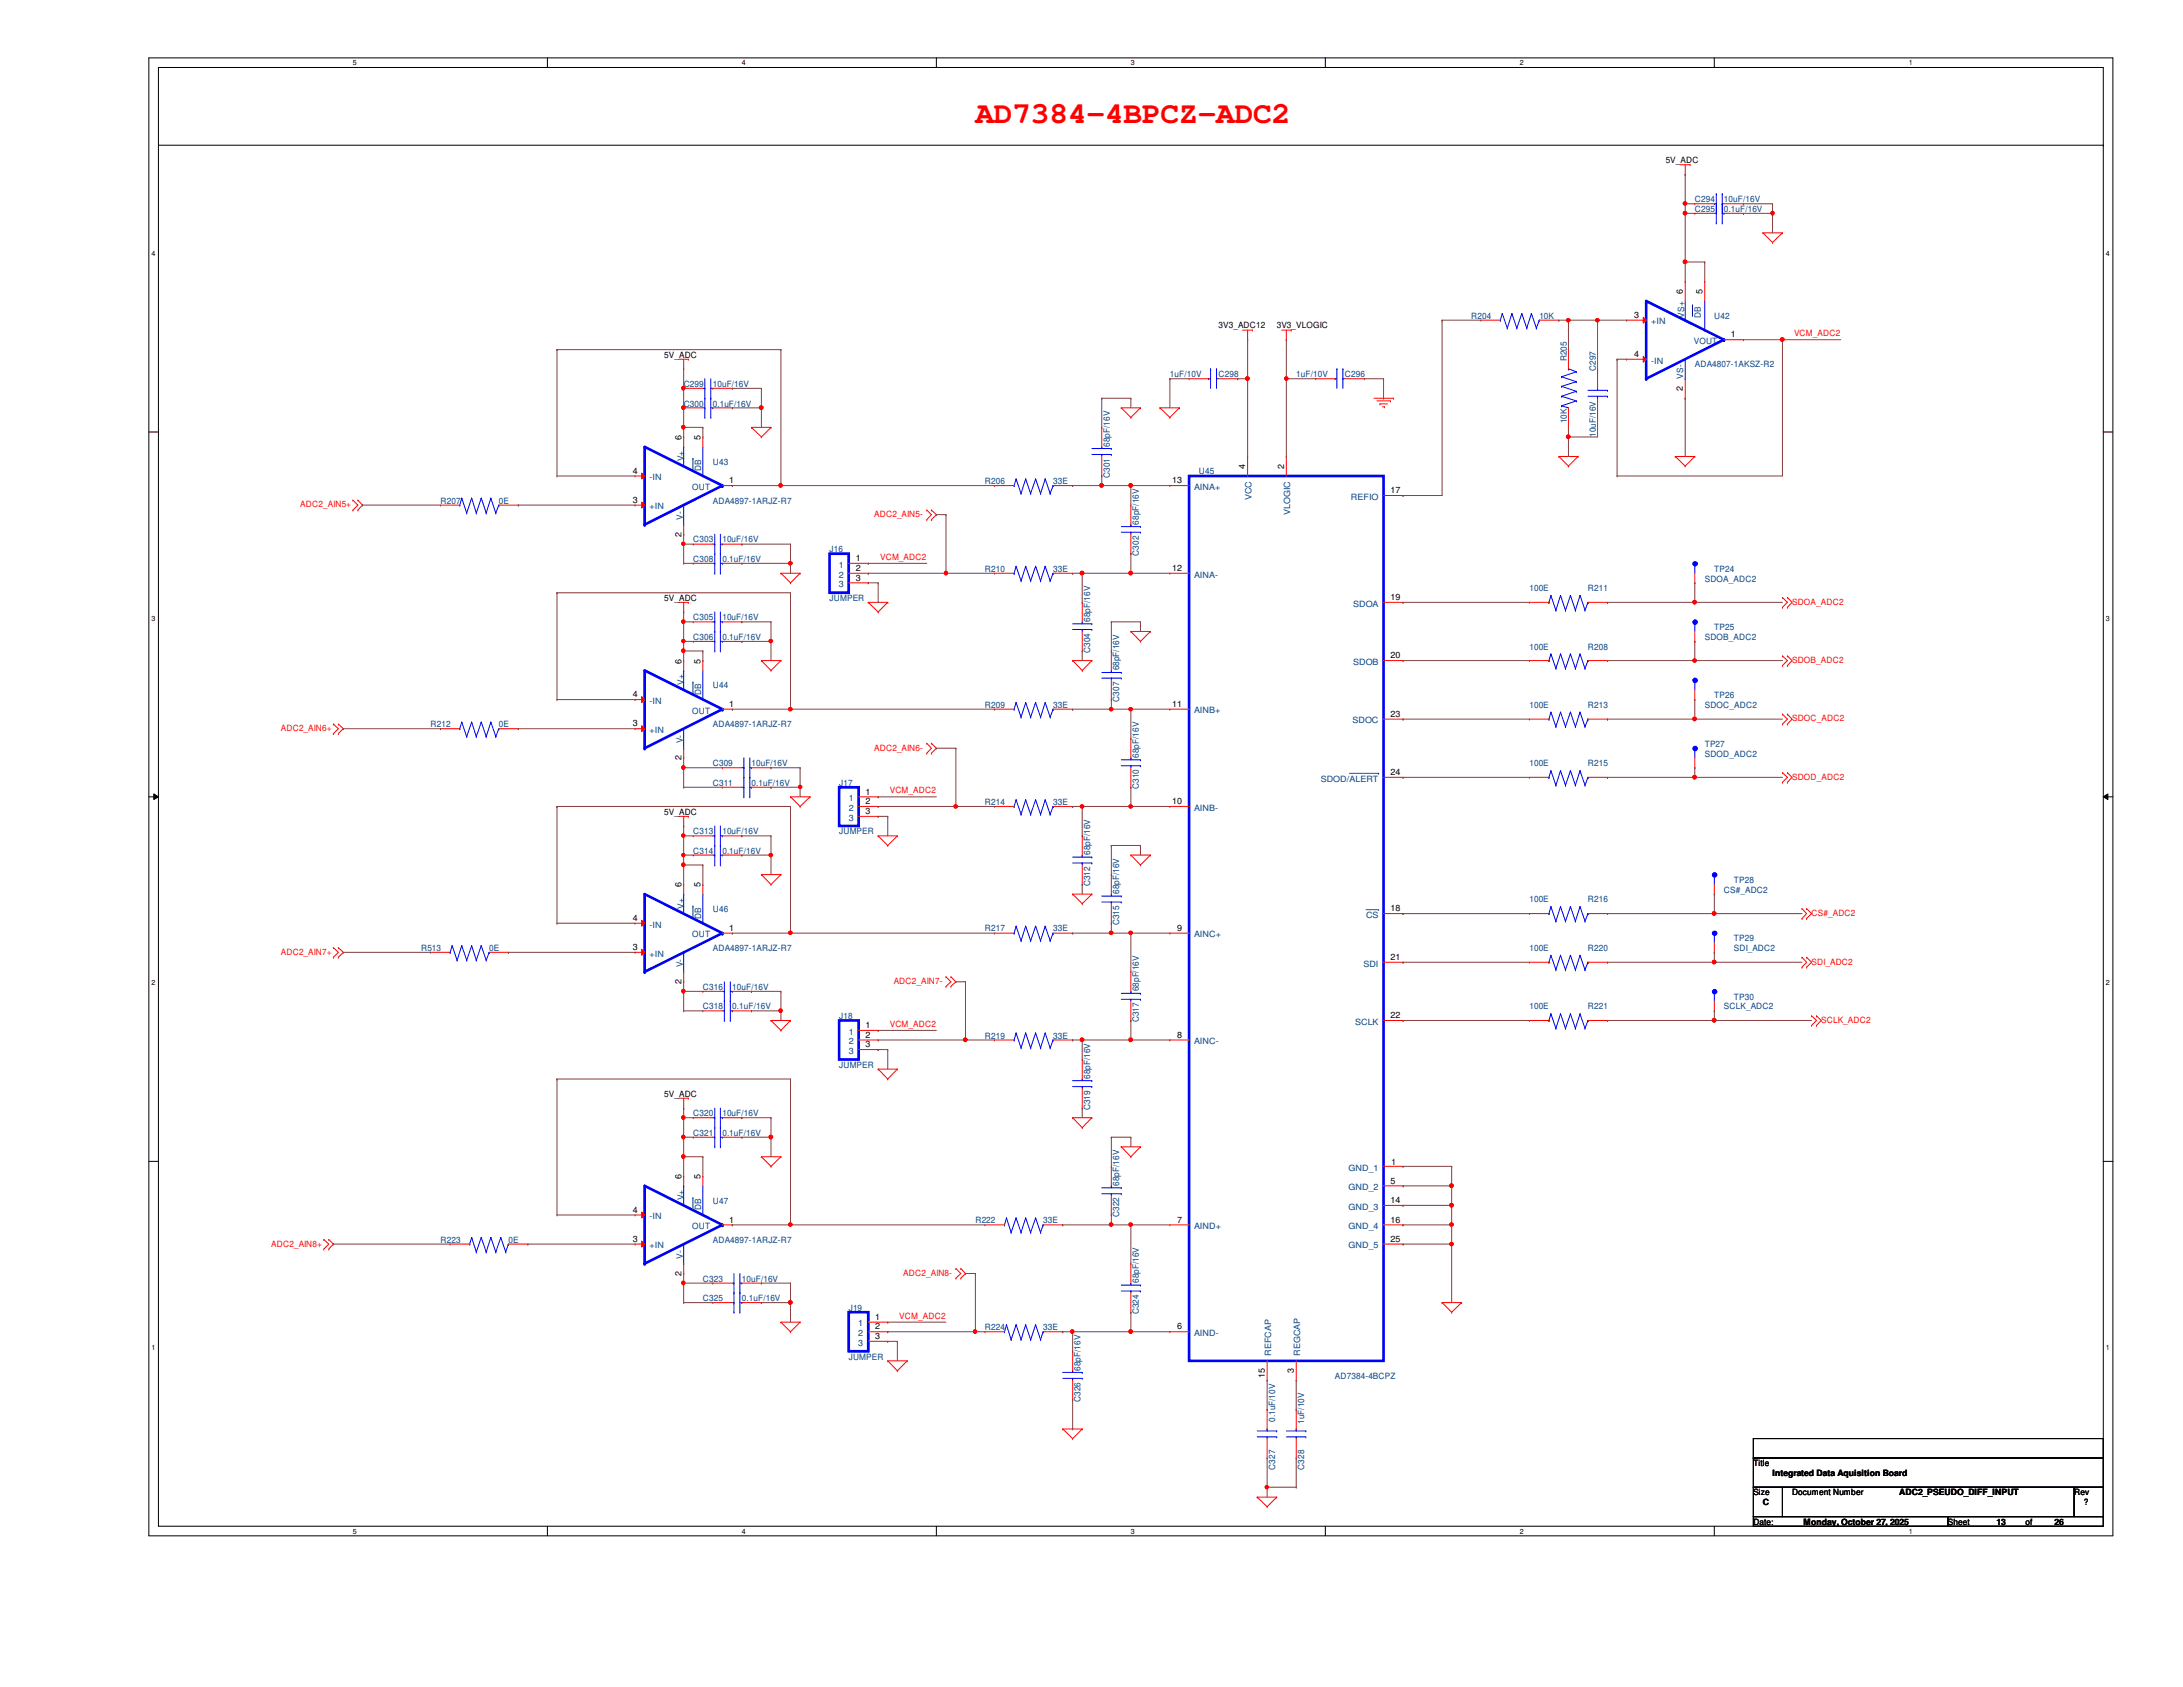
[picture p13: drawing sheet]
<svg xmlns="http://www.w3.org/2000/svg" width="279mm" height="216mm" viewBox="0 0 279 216" stroke-linecap="round" stroke-linejoin="round" font-family="sans-serif">
<defs><g id="words">
<text font-size="4" fill="#f00" x="124.8" y="15.7">AD7384-4BPCZ-ADC2</text>
<g font-size="1.1">
<text x="213.2" y="20.9">5V_ADC</text>
<text x="209.2" y="40.7">3</text>
<text x="215.4" y="37.6" transform="rotate(-90 215.4 37.6)">6</text>
<text x="217.9" y="37.6" transform="rotate(-90 217.9 37.6)">5</text>
<text x="85" y="45.8">5V_ADC</text>
<text x="156" y="42">3V3_ADC12</text>
<text x="163.4" y="42">3V3_VLOGIC</text>
<text x="209.2" y="45.7">4</text>
<text x="221.5" y="43.2">1</text>
<text x="215.4" y="50" transform="rotate(-90 215.4 50)">2</text>
<text x="87.2" y="56.3" transform="rotate(-90 87.2 56.3)">6</text>
<text x="89.7" y="56.3" transform="rotate(-90 89.7 56.3)">5</text>
<text x="81" y="64.3">3</text>
<text x="81" y="60.6">4</text>
<text x="93.3" y="61.8">1</text>
<text x="150" y="61.8">13</text>
<text x="159.4" y="60" transform="rotate(-90 159.4 60)">4</text>
<text x="164.3" y="60" transform="rotate(-90 164.3 60)">2</text>
<text x="178" y="63.1">17</text>
<text x="87.2" y="68.7" transform="rotate(-90 87.2 68.7)">2</text>
<text x="109.5" y="71.8">1</text>
<text x="85" y="76.9">5V_ADC</text>
<text x="109.5" y="73.1">2</text>
<text x="109.5" y="74.3">3</text>
<text x="150" y="73.1">12</text>
<text x="178" y="76.8">19</text>
<text x="81" y="89.2">4</text>
<text x="87.2" y="84.9" transform="rotate(-90 87.2 84.9)">6</text>
<text x="89.7" y="84.9" transform="rotate(-90 89.7 84.9)">5</text>
<text x="178" y="84.2">20</text>
<text x="81" y="93">3</text>
<text x="93.3" y="90.5">1</text>
<text x="150" y="90.5">11</text>
<text x="178" y="91.7">23</text>
<text x="87.2" y="97.3" transform="rotate(-90 87.2 97.3)">2</text>
<text x="110.8" y="101.7">1</text>
<text x="178" y="99.2">24</text>
<text x="85" y="104.3">5V_ADC</text>
<text x="110.8" y="102.9">2</text>
<text x="110.8" y="104.2">3</text>
<text x="150" y="102.9">10</text>
<text x="87.2" y="113.5" transform="rotate(-90 87.2 113.5)">6</text>
<text x="89.7" y="113.5" transform="rotate(-90 89.7 113.5)">5</text>
<text x="81" y="117.9">4</text>
<text x="93.3" y="119.1">1</text>
<text x="150.7" y="119.1">9</text>
<text x="178" y="116.6">18</text>
<text x="81" y="121.6">3</text>
<text x="87.2" y="125.9" transform="rotate(-90 87.2 125.9)">2</text>
<text x="178" y="122.9">21</text>
<text x="110.8" y="131.6">1</text>
<text x="178" y="130.3">22</text>
<text x="110.8" y="132.8">2</text>
<text x="110.8" y="134">3</text>
<text x="150.7" y="132.8">8</text>
<text x="85" y="140.4">5V_ADC</text>
<text x="178.1" y="149.1">1</text>
<text x="81" y="155.2">4</text>
<text x="87.2" y="150.9" transform="rotate(-90 87.2 150.9)">6</text>
<text x="89.7" y="150.9" transform="rotate(-90 89.7 150.9)">5</text>
<text x="178" y="151.5">5</text>
<text x="178" y="154">14</text>
<text x="81" y="158.9">3</text>
<text x="93.3" y="156.5">1</text>
<text x="150.7" y="156.5">7</text>
<text x="178" y="156.5">16</text>
<text x="178" y="158.9">25</text>
<text x="87.2" y="163.2" transform="rotate(-90 87.2 163.2)">2</text>
<text x="112" y="168.9">1</text>
<text x="112" y="170.1">2</text>
<text x="112" y="171.4">3</text>
<text x="150.7" y="170.1">6</text>
<text x="161.9" y="176.3" transform="rotate(-90 161.9 176.3)">15</text>
<text x="165.6" y="175.7" transform="rotate(-90 165.6 175.7)">3</text>
<text x="224.4" y="187.7">Title</text>
<text x="224.4" y="191.4">Size</text>
<text x="226.9" y="188.9">Integrated Data Aquisition Board</text>
<text x="229.4" y="191.4">Document Number</text>
<text x="243.1" y="191.3">ADC2_PSEUDO_DIFF_INPUT</text>
<text x="265.5" y="191.4">Rev</text>
<text x="224.4" y="195.2">Date:</text>
<text x="225.6" y="192.6">C</text>
<text x="230.8" y="195.1">Monday, October 27, 2025</text>
<text x="249.3" y="195.2">Sheet</text>
<text x="255.5" y="195.1">13</text>
<text x="259.2" y="195.2">of</text>
<text x="263" y="195.1">26</text>
<text x="266.7" y="192.7">?</text>
</g>
<g font-size="1.1" fill="#004080">
<text x="216.9" y="27.1">C295</text>
<text x="216.9" y="25.9">C294</text>
<text x="220.6" y="27.1">0.1uF/16V</text>
<text x="220.6" y="25.9">10uF/16V</text>
<text x="188.3" y="40.8">R204</text>
<text x="197" y="40.8">10K</text>
<text x="211.3" y="41.5">+IN</text>
<text x="215.6" y="40.6" transform="rotate(-90 215.6 40.6)">VS+</text>
<text x="217.7" y="40.6" transform="rotate(-90 217.7 40.6)">DB</text>
<text x="219.4" y="40.8">U42</text>
<text x="200.5" y="46.2" transform="rotate(-90 200.5 46.2)">R205</text>
<text x="204.3" y="47.5" transform="rotate(-90 204.3 47.5)">C297</text>
<text x="211.3" y="46.5">-IN</text>
<text x="216.8" y="44">VOUT</text>
<text x="216.9" y="47">ADA4807-1AKSZ-R2</text>
<text x="87.5" y="49.5">C299</text>
<text x="87.5" y="52">C300</text>
<text x="91.2" y="49.5">10uF/16V</text>
<text x="91.2" y="52">0.1uF/16V</text>
<text x="149.7" y="48.3">1uF/10V</text>
<text x="156" y="48.3">C298</text>
<text x="165.9" y="48.3">1uF/10V</text>
<text x="172.1" y="48.3">C296</text>
<text x="215.4" y="48.5" transform="rotate(-90 215.4 48.5)">VS-</text>
<text x="87.5" y="59.1" transform="rotate(-90 87.5 59.1)">V+</text>
<text x="91.2" y="59.5">U43</text>
<text x="142" y="57.2" transform="rotate(-90 142 57.2)">68pF/16V</text>
<text x="200.5" y="54.2" transform="rotate(-90 200.5 54.2)">10K</text>
<text x="204.3" y="55.9" transform="rotate(-90 204.3 55.9)">10uF/16V</text>
<text x="56.4" y="64.5">R207</text>
<text x="63.8" y="64.5">0E</text>
<text x="83.1" y="65.2">+IN</text>
<text x="83.1" y="61.5">-IN</text>
<text x="88.6" y="62.7">OUT</text>
<text x="89.7" y="60.3" transform="rotate(-90 89.7 60.3)">DB</text>
<text x="91.2" y="64.5">ADA4897-1ARJZ-R7</text>
<text x="126.1" y="62">R206</text>
<text x="134.8" y="62">33E</text>
<text x="142" y="61.2" transform="rotate(-90 142 61.2)">C301</text>
<text x="152.8" y="62.7">AINA+</text>
<text x="153.5" y="60.7">U45</text>
<text x="160.2" y="64" transform="rotate(-90 160.2 64)">VCC</text>
<text x="165.1" y="65.9" transform="rotate(-90 165.1 65.9)">VLOGIC</text>
<text x="172.9" y="64">REFIO</text>
<text x="87.4" y="66.5" transform="rotate(-90 87.4 66.5)">V-</text>
<text x="88.7" y="69.4">C303</text>
<text x="88.7" y="71.9">C308</text>
<text x="92.5" y="69.4">10uF/16V</text>
<text x="92.5" y="71.9">0.1uF/16V</text>
<text x="106.2" y="70.7">J16</text>
<text x="145.8" y="71.1" transform="rotate(-90 145.8 71.1)">C302</text>
<text x="145.8" y="67.1" transform="rotate(-90 145.8 67.1)">68pF/16V</text>
<text x="106.2" y="76.9">JUMPER</text>
<text x="107.4" y="72.6">1</text>
<text x="107.4" y="73.9">2</text>
<text x="107.4" y="75.1">3</text>
<text x="126.1" y="73.2">R210</text>
<text x="134.8" y="73.2">33E</text>
<text x="152.8" y="73.9">AINA-</text>
<text x="173.2" y="77.6">SDOA</text>
<text x="195.7" y="75.6">100E</text>
<text x="203.2" y="75.6">R211</text>
<text x="218.2" y="74.4">SDOA_ADC2</text>
<text x="219.4" y="73.2">TP24</text>
<text x="88.7" y="81.9">C306</text>
<text x="88.7" y="79.4">C305</text>
<text x="92.5" y="81.9">0.1uF/16V</text>
<text x="92.5" y="79.4">10uF/16V</text>
<text x="139.5" y="83.6" transform="rotate(-90 139.5 83.6)">C304</text>
<text x="139.5" y="79.6" transform="rotate(-90 139.5 79.6)">68pF/16V</text>
<text x="195.7" y="83.1">100E</text>
<text x="203.2" y="83.1">R208</text>
<text x="218.2" y="81.9">SDOB_ADC2</text>
<text x="219.4" y="80.6">TP25</text>
<text x="87.5" y="87.7" transform="rotate(-90 87.5 87.7)">V+</text>
<text x="89.7" y="88.9" transform="rotate(-90 89.7 88.9)">DB</text>
<text x="91.2" y="88.1">U44</text>
<text x="143.3" y="89.8" transform="rotate(-90 143.3 89.8)">C307</text>
<text x="143.3" y="85.8" transform="rotate(-90 143.3 85.8)">68pF/16V</text>
<text x="173.2" y="85.1">SDOB</text>
<text x="219.4" y="89.4">TP26</text>
<text x="55.1" y="93.1">R212</text>
<text x="63.8" y="93.1">0E</text>
<text x="83.1" y="93.8">+IN</text>
<text x="83.1" y="90.1">-IN</text>
<text x="87.4" y="95.1" transform="rotate(-90 87.4 95.1)">V-</text>
<text x="88.6" y="91.4">OUT</text>
<text x="91.2" y="93.1">ADA4897-1ARJZ-R7</text>
<text x="126.1" y="90.6">R209</text>
<text x="134.8" y="90.6">33E</text>
<text x="152.8" y="91.3">AINB+</text>
<text x="173.1" y="92.6">SDOC</text>
<text x="195.7" y="90.6">100E</text>
<text x="203.2" y="90.6">R213</text>
<text x="218.2" y="90.6">SDOC_ADC2</text>
<text x="218.2" y="95.6">TP27</text>
<text x="91.2" y="100.5">C311</text>
<text x="91.2" y="98">C309</text>
<text x="96.2" y="100.5">0.1uF/16V</text>
<text x="96.2" y="98">10uF/16V</text>
<text x="107.4" y="100.5">J17</text>
<text x="145.8" y="101" transform="rotate(-90 145.8 101)">C310</text>
<text x="145.8" y="97" transform="rotate(-90 145.8 97)">68pF/16V</text>
<text x="169" y="100">SDOD/ALERT</text>
<text x="195.7" y="98">100E</text>
<text x="203.2" y="98">R215</text>
<text x="218.2" y="96.8">SDOD_ADC2</text>
<text x="88.7" y="106.8">C313</text>
<text x="92.5" y="106.8">10uF/16V</text>
<text x="107.4" y="106.8">JUMPER</text>
<text x="108.6" y="102.5">1</text>
<text x="108.6" y="103.8">2</text>
<text x="108.6" y="105">3</text>
<text x="126.1" y="103">R214</text>
<text x="134.8" y="103">33E</text>
<text x="152.8" y="103.8">AINB-</text>
<text x="88.7" y="109.3">C314</text>
<text x="92.5" y="109.3">0.1uF/16V</text>
<text x="139.5" y="113.4" transform="rotate(-90 139.5 113.4)">C312</text>
<text x="139.5" y="109.4" transform="rotate(-90 139.5 109.4)">68pF/16V</text>
<text x="221.9" y="113">TP28</text>
<text x="83.1" y="118.7">-IN</text>
<text x="87.5" y="116.3" transform="rotate(-90 87.5 116.3)">V+</text>
<text x="88.6" y="120">OUT</text>
<text x="89.7" y="117.6" transform="rotate(-90 89.7 117.6)">DB</text>
<text x="91.2" y="116.7">U46</text>
<text x="126.1" y="119.2">R217</text>
<text x="134.8" y="119.2">33E</text>
<text x="143.3" y="118.4" transform="rotate(-90 143.3 118.4)">C315</text>
<text x="143.3" y="114.4" transform="rotate(-90 143.3 114.4)">68pF/16V</text>
<text x="152.8" y="120">AINC+</text>
<text x="174.8" y="117.5">CS</text>
<text x="195.7" y="115.5">100E</text>
<text x="203.2" y="115.5">R216</text>
<text x="220.6" y="114.3">CS#_ADC2</text>
<text x="53.9" y="121.7">R513</text>
<text x="62.6" y="121.7">0E</text>
<text x="83.1" y="122.4">+IN</text>
<text x="87.4" y="123.8" transform="rotate(-90 87.4 123.8)">V-</text>
<text x="91.2" y="121.7">ADA4897-1ARJZ-R7</text>
<text x="174.5" y="123.7">SDI</text>
<text x="195.7" y="121.7">100E</text>
<text x="203.2" y="121.7">R220</text>
<text x="221.9" y="120.5">TP29</text>
<text x="221.9" y="121.7">SDI_ADC2</text>
<text x="90" y="129.2">C318</text>
<text x="90" y="126.7">C316</text>
<text x="93.7" y="129.2">0.1uF/16V</text>
<text x="93.7" y="126.7">10uF/16V</text>
<text x="107.4" y="130.4">J18</text>
<text x="145.8" y="130.9" transform="rotate(-90 145.8 130.9)">C317</text>
<text x="145.8" y="126.9" transform="rotate(-90 145.8 126.9)">68pF/16V</text>
<text x="173.4" y="131.1">SCLK</text>
<text x="195.7" y="129.2">100E</text>
<text x="203.2" y="129.2">R221</text>
<text x="220.6" y="129.2">SCLK_ADC2</text>
<text x="221.9" y="127.9">TP30</text>
<text x="107.4" y="136.7">JUMPER</text>
<text x="108.6" y="132.4">1</text>
<text x="108.6" y="133.6">2</text>
<text x="108.6" y="134.9">3</text>
<text x="126.1" y="132.9">R219</text>
<text x="134.8" y="132.9">33E</text>
<text x="152.8" y="133.6">AINC-</text>
<text x="88.7" y="142.9">C320</text>
<text x="92.5" y="142.9">10uF/16V</text>
<text x="139.5" y="142.1" transform="rotate(-90 139.5 142.1)">C319</text>
<text x="139.5" y="138.1" transform="rotate(-90 139.5 138.1)">68pF/16V</text>
<text x="88.7" y="145.4">C321</text>
<text x="92.5" y="145.4">0.1uF/16V</text>
<text x="172.6" y="149.8">GND_1</text>
<text x="87.5" y="153.6" transform="rotate(-90 87.5 153.6)">V+</text>
<text x="89.7" y="154.9" transform="rotate(-90 89.7 154.9)">DB</text>
<text x="91.2" y="154.1">U47</text>
<text x="143.3" y="155.7" transform="rotate(-90 143.3 155.7)">C322</text>
<text x="143.3" y="151.8" transform="rotate(-90 143.3 151.8)">68pF/16V</text>
<text x="172.6" y="152.3">GND_2</text>
<text x="172.6" y="154.8">GND_3</text>
<text x="56.4" y="159">R223</text>
<text x="65.1" y="159">0E</text>
<text x="83.1" y="159.8">+IN</text>
<text x="83.1" y="156">-IN</text>
<text x="87.4" y="161.1" transform="rotate(-90 87.4 161.1)">V-</text>
<text x="88.6" y="157.3">OUT</text>
<text x="91.2" y="159">ADA4897-1ARJZ-R7</text>
<text x="124.8" y="156.5">R222</text>
<text x="133.5" y="156.5">33E</text>
<text x="152.8" y="157.3">AIND+</text>
<text x="172.6" y="157.3">GND_4</text>
<text x="172.6" y="159.8">GND_5</text>
<text x="90" y="166.5">C325</text>
<text x="90" y="164">C323</text>
<text x="95" y="166.5">0.1uF/16V</text>
<text x="95" y="164">10uF/16V</text>
<text x="108.6" y="167.8">J19</text>
<text x="145.8" y="164.2" transform="rotate(-90 145.8 164.2)">68pF/16V</text>
<text x="108.6" y="174">JUMPER</text>
<text x="109.9" y="169.8">1</text>
<text x="109.9" y="171">2</text>
<text x="109.9" y="172.2">3</text>
<text x="126.1" y="170.3">R224</text>
<text x="133.5" y="170.3">33E</text>
<text x="145.8" y="168.2" transform="rotate(-90 145.8 168.2)">C324</text>
<text x="152.8" y="171">AIND-</text>
<text x="162.7" y="173.5" transform="rotate(-90 162.7 173.5)">REFCAP</text>
<text x="166.4" y="173.5" transform="rotate(-90 166.4 173.5)">REGCAP</text>
<text x="138.3" y="179.4" transform="rotate(-90 138.3 179.4)">C326</text>
<text x="138.3" y="175.4" transform="rotate(-90 138.3 175.4)">68pF/16V</text>
<text x="170.9" y="176.5">AD7384-4BCPZ</text>
<text x="163.2" y="182" transform="rotate(-90 163.2 182)">0.1uF/10V</text>
<text x="166.9" y="182.2" transform="rotate(-90 166.9 182.2)">1uF/10V</text>
<text x="163.2" y="188.1" transform="rotate(-90 163.2 188.1)">C327</text>
<text x="166.9" y="188.1" transform="rotate(-90 166.9 188.1)">C328</text>
</g>
<g font-size="1.1" fill="#f00">
<text x="229.6" y="43">VCM_ADC2</text>
<text x="38.4" y="64.9">ADC2_AIN5+</text>
<text x="111.9" y="66.2">ADC2_AIN5-</text>
<text x="112.6" y="71.6">VCM_ADC2</text>
<text x="229.4" y="77.4">SDOA_ADC2</text>
<text x="229.4" y="84.9">SDOB_ADC2</text>
<text x="35.9" y="93.6">ADC2_AIN6+</text>
<text x="229.4" y="92.3">SDOC_ADC2</text>
<text x="111.9" y="96.1">ADC2_AIN6-</text>
<text x="113.9" y="101.5">VCM_ADC2</text>
<text x="229.4" y="99.8">SDOD_ADC2</text>
<text x="231.9" y="117.2">CS#_ADC2</text>
<text x="35.9" y="122.2">ADC2_AIN7+</text>
<text x="114.4" y="125.9">ADC2_AIN7-</text>
<text x="231.9" y="123.4">SDI_ADC2</text>
<text x="113.9" y="131.4">VCM_ADC2</text>
<text x="233.1" y="130.9">SCLK_ADC2</text>
<text x="34.7" y="159.6">ADC2_AIN8+</text>
<text x="115.6" y="163.3">ADC2_AIN8-</text>
<text x="115.1" y="168.7">VCM_ADC2</text>
</g>
<g font-size=".9">
<text x="45.2" y="8.3">5</text>
<text x="95" y="8.3">4</text>
<text x="144.7" y="8.3">3</text>
<text x="194.5" y="8.3">2</text>
<text x="244.3" y="8.3">1</text>
<text x="19.4" y="32.8">4</text>
<text x="269.5" y="32.8">4</text>
<text x="19.4" y="79.4">3</text>
<text x="269.5" y="79.4">3</text>
<text x="19.4" y="126.1">2</text>
<text x="269.5" y="126.1">2</text>
<text x="19.4" y="172.8">1</text>
<text x="269.5" y="172.8">1</text>
<text x="45.2" y="196.3">5</text>
<text x="95" y="196.3">4</text>
<text x="144.7" y="196.3">3</text>
<text x="194.5" y="196.3">2</text>
<text x="244.3" y="196.3">1</text>
</g>
</g></defs>
<path d="M19.1 7.4h251.3v189.2h-251.3zM20.3 8.6h248.9v186.7h-248.9z" fill="none" stroke="#000" stroke-width=".13"/>
<g fill="#fff">
<path d="M45.2 7.5h.5v1.1h-.5z"/>
<path d="M45.2 195.5h.5v1h-.5z"/>
</g>
<path d="M70.1 7.4v1.2M70.1 195.3v1.3" fill="none" stroke="#000" stroke-width=".13"/>
<g fill="#fff">
<path d="M95 7.5h.5v1.1h-.5z"/>
<path d="M95 195.5h.5v1h-.5z"/>
</g>
<path d="M119.8 7.4v1.2M119.8 195.3v1.3" fill="none" stroke="#000" stroke-width=".13"/>
<g fill="#fff">
<path d="M144.7 7.5h.5v1.1h-.5z"/>
<path d="M144.7 195.5h.5v1h-.5z"/>
</g>
<path d="M169.6 7.4v1.2M169.6 195.3v1.3" fill="none" stroke="#000" stroke-width=".13"/>
<g fill="#fff">
<path d="M194.5 7.5h.5v1.1h-.5z"/>
<path d="M194.5 195.5h.5v1h-.5z"/>
</g>
<path d="M219.4 7.4v1.2M219.4 195.3v1.3" fill="none" stroke="#000" stroke-width=".13"/>
<g fill="#fff">
<path d="M244.3 7.5h.5v1.1h-.5z"/>
<path d="M244.3 195.5h.5v1h-.5z"/>
<path d="M19.4 32h.5v1h-.5z"/>
<path d="M269.5 32h.5v1h-.5z"/>
<path d="M19.4 78.6h.5v1h-.5z"/>
<path d="M269.5 78.6h.5v1h-.5z"/>
</g>
<path d="M19.1 55.3h1.2M269.2 55.3h1.2" fill="none" stroke="#000" stroke-width=".13"/>
<g fill="#fff">
<path d="M19.4 125.3h.5v1h-.5z"/>
<path d="M269.5 125.3h.5v1h-.5z"/>
</g>
<path d="M19.1 102h1.2M19.7 101.6l.6 .4-.6 .3zM269.2 102l.6-.4v.7zM269.2 102h1.2" fill="none" stroke="#000" stroke-width=".13"/>
<path d="M19.7 101.6l.6 .4-.6 .3zM269.2 102l.6-.4v.7z" fill="#000"/>
<g fill="#fff">
<path d="M19.4 172h.5v1h-.5z"/>
<path d="M269.5 172h.5v1h-.5z"/>
</g>
<path d="M20.3 18.6h248.9M269.2 18.6h.1M19.1 148.6h1.2M269.2 148.6h1.2M224.4 184.1h44.8v2.5h-44.8zM224.4 186.6h44.8v3.7h-44.8zM224.4 190.3h3.7v3.8h-3.7zM224.4 194.1h24.9v1.2h-24.9zM228.1 190.3h37.4v3.8h-37.4zM249.3 194.1h19.9v1.2h-19.9zM265.5 190.3h3.7v3.8h-3.7z" fill="none" stroke="#000" stroke-width=".13"/>
<g fill="none" stroke="#f00" stroke-width=".13">
<path d="M215.1 21.1h1.2M215.7 22.3h.1M215.7 21.1v1.2M216.3 21.1h.1M225.6 29.8h.1M225.6 29.8h2.5M225.6 29.8l1.3 1.2M226.9 31h.1M228.1 29.8h.1M228.1 29.8l-1.2 1.2M86.9 46h1.2M87.5 47.2h.1"/>
<path d="M87.5 46v1.2M88.1 46h.1M96.2 54.7h.1M96.2 54.7h2.5M96.2 54.7l1.3 1.2M97.5 55.9h.1M98.7 54.7h.1M98.7 54.7l-1.2 1.2M143.5 52.2h.1M143.5 52.2h2.5M143.5 52.2l1.2 1.2M144.7 53.4h.1"/>
<path d="M146 52.2h.1M146 52.2l-1.3 1.2M148.5 52.2h.1M148.5 52.2h2.5M148.5 52.2l1.2 1.2M149.7 53.4h.1M151 52.2h.1M151 52.2l-1.3 1.2M159 42.2h1.3M159.7 43.5h.1M159.7 42.2v1.3M160.3 42.2h.1"/>
<path d="M164 42.2h1.3M164.6 43.5h.1M164.6 42.2v1.3M165.3 42.2h.1M175.9 51h2.5M176.2 51.3h1.8M176.6 51.7h.1M176.6 51.7h1M177 52.1h.2M177.2 52.1h.1M178 51.3h.1M178.4 51h.1"/>
<path d="M199.5 58.4h.1M199.5 58.4h2.5M199.5 58.4l1.2 1.2M200.7 59.6h.1M202 58.4h.1M202 58.4l-1.3 1.2M214.4 58.4h.1M214.4 58.4h2.5M214.4 58.4l1.3 1.2M215.7 59.6h.1M216.9 58.4h.1M216.9 58.4l-1.2 1.2"/>
<path d="M45.2 64h.1M45.2 65.3h.1M45.2 64l.6 .6-.6 .7M45.8 65.3h.1M45.8 64h.1M45.8 64l.6 .6-.6 .7M86.9 77.1h1.2M87.5 78.3h.1M87.5 77.1v1.2M88.1 77.1h.1M99.9 73.4h.1M99.9 73.4h2.5"/>
<path d="M99.9 73.4l1.3 1.2M101.2 74.6h.1M102.4 73.4h.1M102.4 73.4l-1.2 1.2M111.1 77.1h.1M111.1 77.1h2.5M111.1 77.1l1.3 1.2M112.4 78.3h.1M113.6 77.1h.1M113.6 77.1l-1.2 1.2M118.6 65.3h.1M118.6 66.5h.1"/>
<path d="M118.6 65.3l.6 .6-.6 .6M119.2 66.5h.1M119.2 65.3h.1M119.2 65.3l.6 .6-.6 .6M228.1 77.7h.1M228.1 76.5h.1M228.1 76.5l.7 .6-.7 .6M228.8 77.7h.1M228.8 76.5h.1M228.8 76.5l.6 .6-.6 .6M42.7 92.7h.1M42.7 93.9h.1"/>
<path d="M42.7 92.7l.6 .6-.6 .6M43.3 93.9h.1M43.3 92.7h.1M43.3 92.7l.6 .6-.6 .6M97.5 84.5h.1M97.5 84.5h2.4M97.5 84.5l1.2 1.3M98.7 85.8h.1M99.9 84.5h.1M99.9 84.5l-1.2 1.3M118.6 95.1h.1M118.6 96.4h.1"/>
<path d="M118.6 95.1l.6 .7-.6 .6M119.2 96.4h.1M119.2 95.1h.1M119.2 95.1l.6 .7-.6 .6M137.3 84.5h.1M137.3 84.5h2.4M137.3 84.5l1.2 1.3M138.5 85.8h.1M139.7 84.5h.1M139.7 84.5l-1.2 1.3M144.7 80.8h.1M144.7 80.8h2.5"/>
<path d="M144.7 80.8l1.3 1.3M146 82.1h.1M147.2 80.8h.1M147.2 80.8l-1.2 1.3M228.1 85.2h.1M228.1 83.9h.1M228.1 92.7h.1M228.1 91.4h.1M228.1 98.9h.1M228.1 83.9l.7 .6-.7 .7M228.1 91.4l.7 .6-.7 .7M228.1 98.9l.7 .6-.7 .6"/>
<path d="M228.8 85.2h.1M228.8 83.9h.1M228.8 92.7h.1M228.8 91.4h.1M228.8 98.9h.1M228.8 83.9l.6 .6-.6 .7M228.8 91.4l.6 .6-.6 .7M228.8 98.9l.6 .6-.6 .6M86.9 104.5h1.2M87.5 105.7h.1M87.5 104.5v1.2M88.1 104.5h.1"/>
<path d="M97.5 111.9h.1M97.5 111.9h2.4M97.5 111.9l1.2 1.3M98.7 113.2h.1M99.9 111.9h.1M99.9 111.9l-1.2 1.3M101.2 102h.1M101.2 102h2.5M101.2 102l1.2 1.2M102.4 103.2h.1M103.7 102h.1M103.7 102l-1.3 1.2"/>
<path d="M112.4 107h.1M112.4 107h2.5M112.4 107l1.2 1.2M113.6 108.2h.1M114.9 107h.1M114.9 107l-1.3 1.2M137.3 114.4h.1M137.3 114.4h2.4M137.3 114.4l1.2 1.3M138.5 115.7h.1M139.7 114.4h.1M139.7 114.4l-1.2 1.3"/>
<path d="M144.7 109.4h.1M144.7 109.4h2.5M144.7 109.4l1.3 1.3M146 110.7h.1M147.2 109.4h.1M147.2 109.4l-1.2 1.3M228.1 100.1h.1M228.8 100.1h.1M230.6 117.6h.1M230.6 116.3h.1M230.6 116.3l.6 .6-.6 .7M231.2 117.6h.1"/>
<path d="M231.2 116.3h.1M231.2 116.3l.7 .6-.7 .7M42.7 121.3h.1M42.7 122.5h.1M42.7 121.3l.6 .6-.6 .6M43.3 122.5h.1M43.3 121.3h.1M43.3 121.3l.6 .6-.6 .6M98.7 130.6h.1M98.7 130.6h2.5M98.7 130.6l1.2 1.3M99.9 131.9h.1"/>
<path d="M101.2 130.6h.1M101.2 130.6l-1.3 1.3M112.4 136.8h.1M112.4 136.8h2.5M112.4 136.8l1.2 1.3M113.6 138.1h.1M114.9 136.8h.1M114.9 136.8l-1.3 1.3M121.1 125h.1M121.1 126.2h.1M121.1 125l.6 .6-.6 .6M121.7 126.2h.1"/>
<path d="M121.7 125h.1M121.7 125l.6 .6-.6 .6M230.6 123.8h.1M230.6 122.5h.1M230.6 122.5l.6 .6-.6 .7M231.2 123.8h.1M231.2 122.5h.1M231.2 122.5l.7 .6-.7 .7M231.9 131.2h.1M231.9 130h.1M231.9 130l.6 .6-.6 .6M232.5 131.2h.1"/>
<path d="M232.5 130h.1M232.5 130l.6 .6-.6 .6M41.4 158.6h.1M41.4 159.9h.1M41.4 158.6l.7 .6-.7 .7M42.1 159.9h.1M42.1 158.6h.1M42.1 158.6l.6 .6-.6 .7M86.9 140.5h1.2M87.5 141.8h.1M87.5 140.5v1.3M88.1 140.5h.1"/>
<path d="M97.5 148h.1M97.5 148h2.4M97.5 148l1.2 1.3M98.7 149.3h.1M99.9 148h.1M99.9 148l-1.2 1.3M137.3 143h.1M137.3 143h2.4M137.3 143l1.2 1.3M138.5 144.3h.1M139.7 143h.1M139.7 143l-1.2 1.3"/>
<path d="M143.5 146.8h.1M143.5 146.8h2.5M143.5 146.8l1.2 1.2M144.7 148h.1M146 146.8h.1M146 146.8l-1.3 1.2M99.9 169.2h.1M99.9 169.2h2.5M99.9 169.2l1.3 1.2M101.2 170.4h.1M102.4 169.2h.1M102.4 169.2l-1.2 1.2"/>
<path d="M113.6 174.2h.1M113.6 174.2h2.5M113.6 174.2l1.3 1.2M114.9 175.4h.1M116.1 174.2h.1M116.1 174.2l-1.2 1.2M122.3 162.3h.1M122.3 163.6h.1M122.3 162.3l.7 .7-.7 .6M123 163.6h.1M123 162.3h.1M123 162.3l.6 .7-.6 .6"/>
<path d="M184.6 166.7h.1M184.6 166.7h2.5M184.6 166.7l1.2 1.2M185.8 167.9h.1M187.1 166.7h.1M187.1 166.7l-1.3 1.2M136 182.9h.1M136 182.9h2.5M136 182.9l1.3 1.2M137.3 184.1h.1M138.5 182.9h.1M138.5 182.9l-1.2 1.2"/>
<path d="M160.9 191.6h.1M160.9 191.6h2.5M160.9 191.6l1.3 1.2M162.2 192.8h.1M163.4 191.6h.1M163.4 191.6l-1.2 1.2"/>
</g>
<path d="M82.5 85.8l10 5" fill="none" stroke="#00f" stroke-width=".34"/>
<circle cx="92.5" cy="90.8" r=".17" fill="#00f"/>
<path d="M92.5 90.8l-10 5" fill="none" stroke="#00f" stroke-width=".34"/>
<circle cx="92.5" cy="90.8" r=".17" fill="#00f"/>
<path d="M82.5 85.8v10" fill="none" stroke="#00f" stroke-width=".34"/>
<circle cx="82.5" cy="95.8" r=".17" fill="#00f"/>
<path d="M87.5 95.8h.1M87.5 85.8h.1M87.5 85.8v2.5M87.5 93.3v2.5M90 89.5h.1M90 85.8v3.7" fill="none" stroke="#00f" stroke-width=".13"/>
<path d="M87.5 97h.1M87.5 95.8v1.2M92.5 90.8h1.2M93.7 90.8h.1" fill="none" stroke="#f00" stroke-width=".13"/>
<path d="M82.1 92.9l.4 .4-.4 .3z" fill="#f00"/>
<path d="M81.3 93.3h.1M81.3 93.3h1.2M82.1 92.9l.4 .4-.4 .3zM87.5 84.5h.1M87.5 84.5v1.3M90 84.5h.1M90 84.5v1.3" fill="none" stroke="#f00" stroke-width=".13"/>
<path d="M88.7 87.3h.1M88.7 87.3v1.5" fill="none" stroke="#004080" stroke-width=".13"/>
<path d="M82.1 89.2l.4 .3-.4 .4z" fill="#f00"/>
<path d="M81.3 89.5h.1M81.3 89.5h1.2M82.1 89.2l.4 .3-.4 .4z" fill="none" stroke="#f00" stroke-width=".13"/>
<path d="M82.5 57.2l10 4.9" fill="none" stroke="#00f" stroke-width=".34"/>
<circle cx="92.5" cy="62.1" r=".17" fill="#00f"/>
<path d="M92.5 62.1l-10 5" fill="none" stroke="#00f" stroke-width=".34"/>
<circle cx="92.5" cy="62.1" r=".17" fill="#00f"/>
<path d="M82.5 57.2v9.9" fill="none" stroke="#00f" stroke-width=".34"/>
<circle cx="82.5" cy="67.1" r=".17" fill="#00f"/>
<path d="M87.5 57.2h.1M87.5 57.2v2.4M90 57.2v3.7M87.5 67.1h.1M87.5 64.6v2.5M90 60.9h.1" fill="none" stroke="#00f" stroke-width=".13"/>
<path d="M87.5 68.4h.1M87.5 67.1v1.3M92.5 62.1h1.2M93.7 62.1h.1" fill="none" stroke="#f00" stroke-width=".13"/>
<path d="M82.1 64.3l.4 .3-.4 .4z" fill="#f00"/>
<path d="M87.5 55.9h.1M87.5 55.9v1.3M90 55.9h.1M90 55.9v1.3M81.3 64.6h.1M81.3 64.6h1.2M82.1 64.3l.4 .3-.4 .4z" fill="none" stroke="#f00" stroke-width=".13"/>
<path d="M88.7 58.7h.1M88.7 58.7v1.5" fill="none" stroke="#004080" stroke-width=".13"/>
<path d="M82.1 60.5l.4 .4-.4 .4z" fill="#f00"/>
<path d="M81.3 60.9h.1M81.3 60.9h1.2M82.1 60.5l.4 .4-.4 .4z" fill="none" stroke="#f00" stroke-width=".13"/>
<path d="M82.5 151.8l10 5" fill="none" stroke="#00f" stroke-width=".34"/>
<circle cx="92.5" cy="156.8" r=".17" fill="#00f"/>
<path d="M92.5 156.8l-10 4.9" fill="none" stroke="#00f" stroke-width=".34"/>
<circle cx="92.5" cy="156.8" r=".17" fill="#00f"/>
<path d="M82.5 151.8v9.9" fill="none" stroke="#00f" stroke-width=".34"/>
<circle cx="82.5" cy="161.7" r=".17" fill="#00f"/>
<path d="M87.5 151.8h.1M87.5 151.8v2.5M87.5 159.2v2.5M90 155.5h.1M90 151.8v3.7M87.5 161.7h.1" fill="none" stroke="#00f" stroke-width=".13"/>
<path d="M92.5 156.8h1.2M93.7 156.8h.1M87.5 163h.1M87.5 161.7v1.3" fill="none" stroke="#f00" stroke-width=".13"/>
<path d="M82.1 158.8l.4 .4-.4 .4z" fill="#f00"/>
<path d="M81.3 159.2h.1M81.3 159.2h1.2M82.1 158.8l.4 .4-.4 .4zM87.5 150.5h.1M87.5 150.5v1.3M90 150.5h.1M90 150.5v1.3" fill="none" stroke="#f00" stroke-width=".13"/>
<path d="M88.7 153.3h.1M88.7 153.3v1.5" fill="none" stroke="#004080" stroke-width=".13"/>
<path d="M82.1 155.1l.4 .4-.4 .4z" fill="#f00"/>
<g fill="none" stroke="#f00" stroke-width=".13">
<path d="M87.5 49.7h.1M87.5 49.7h2.5M91.2 49.7h2.5M93.7 49.7h.1M88.7 109.4h.1M88.7 109.4h2.5M92.5 100.8h.1M92.5 109.4h2.5M92.5 100.8h2.5M95 109.4h.1M96.2 100.8h2.5M98.7 100.8h.1"/>
<path d="M81.3 155.5h.1M81.3 155.5h1.2M82.1 155.1l.4 .4-.4 .4zM88.7 145.5h.1M88.7 145.5h2.5M92.5 145.5h2.5M95 145.5h.1M111.1 169.2h2.5M111.1 170.4h2.5M111.1 171.7h2.5M113.6 169.2h.1M113.6 170.4h.1"/>
<path d="M113.6 171.7h.1"/>
</g>
<g fill="none" stroke="#00f" stroke-width=".13">
<path d="M90 49.7h.2M90.2 51h.1M90.2 49.7h.1M90.2 48.5v2.5M91 51h.1M91 48.5v2.5M91 49.7h.2M91.2 49.7h.1M95.2 99.5v2.5M96 99.5v2.5M91.2 109.4h.3M91.5 110.7h.1"/>
<path d="M91.5 109.4h.1M91.5 108.2v2.5M92.2 110.7h.1M92.2 108.2v2.5M92.2 109.4h.3M92.5 109.4h.1M95 100.8h.2M95.2 102h.1M95.2 100.8h.1M96 102h.1M96 100.8h.2M96.2 100.8h.1"/>
<path d="M91.2 145.5h.3M91.5 146.8h.1M91.5 145.5h.1M91.5 144.3v2.5M92.2 146.8h.1M92.2 144.3v2.5M92.2 145.5h.3M92.5 145.5h.1"/>
</g>
<path d="M108.6 167.9h2.5v5h-2.5z" fill="none" stroke="#00f" stroke-width=".34"/>
<circle cx="217" cy="79.6" r=".3" fill="#00f"/>
<g fill="none" stroke="#00f" stroke-width=".13">
<path d="M219.4 27.3h.3M219.7 28.5h.1M219.7 27.3h.1M219.7 26.1v2.4M220.4 28.5h.1M220.4 26.1v2.4M220.4 27.3h.2M220.6 27.3h.1M192 41h.1M192.3 40.1h.1M192.3 40.1l-.3 .9M192.3 40.1l.6 1.9"/>
<path d="M192.9 42h.1M193.5 40.1h.1M193.5 40.1l-.6 1.9M193.5 40.1l.6 1.9M194.1 42h.1M194.8 40.1h.1M194.8 40.1l-.7 1.9M194.8 40.1l.6 1.9M195.4 42h.1M196 40.1h.1M196 40.1l-.6 1.9M196 40.1l.6 1.9"/>
<path d="M196.6 42h.1M197 41h.1M197 41l-.4 1M216.9 79.6h.1M216.9 79.6v1.2M95 98.3h.2M95.2 99.5h.1M95.2 98.3h.1M95.2 97v2.5M96 99.5h.1M96 97v2.5M96 98.3h.2"/>
<path d="M96.2 98.3h.1M141 86.8h2.5M141 86.1h2.5M142.2 86.8h.1M142.2 85.8h.1M142.2 85.8v.3M142.2 86.8v.2M143.5 86.8h.1M143.5 86.1h.1M198.2 92h.1M198.5 91.1h.1M198.5 91.1l-.3 .9"/>
<path d="M198.5 91.1l.6 1.9M199.1 93h.1M199.7 91.1h.1M199.7 91.1l-.6 1.9M199.7 91.1l.7 1.9M200.4 93h.1M201 91.1h.1M201 91.1l-.6 1.9M201 91.1l.6 1.9M201.6 93h.1M202.2 91.1h.1M202.2 91.1l-.6 1.9"/>
<path d="M202.2 91.1l.7 1.9M202.9 93h.1M203.2 92h.1M203.2 92l-.3 1M129.8 119.4h.1M130 118.5h.1M130 118.5l-.2 .9M130 118.5l.7 1.9M131.3 118.5h.1M131.3 118.5l-.6 1.9M131.3 118.5l.6 1.9M132.5 118.5h.1"/>
<path d="M132.5 118.5l-.6 1.9M132.5 118.5l.7 1.9M133.8 118.5h.1M133.8 118.5l-.6 1.9M133.8 118.5l.6 1.9M134.8 119.4h.1M134.8 119.4l-.4 1M130.7 120.4h.1M131.9 120.4h.1M133.2 120.4h.1M134.4 120.4h.1M137.3 139.1h2.4"/>
<path d="M137.3 138.3h2.4M138.5 139.1h.1M138.5 138.1h.1M138.5 138.1v.2M138.5 139.1v.2M139.7 139.1h.1M139.7 138.3h.1M198.2 123.1h.1M198.5 122.3h.1M198.5 122.3l-.3 .8M198.5 122.3l.6 1.8M199.1 124.1h.1"/>
<path d="M199.7 122.3h.1M199.7 122.3l-.6 1.8M199.7 122.3l.7 1.8M200.4 124.1h.1M201 122.3h.1M201 122.3l-.6 1.8M201 122.3l.6 1.8M201.6 124.1h.1M202.2 122.3h.1M202.2 122.3l-.6 1.8M202.2 122.3l.7 1.8M202.9 124.1h.1"/>
<path d="M203.2 123.1h.1M203.2 123.1l-.3 1M60.1 159.2h.1M60.4 158.4h.1M60.4 158.4l-.3 .8M60.4 158.4l.6 1.8M61.6 158.4h.1M61.6 158.4l-.6 1.8M61.6 158.4l.6 1.8M62.8 158.4h.1M62.8 158.4l-.6 1.8M62.8 158.4l.7 1.8"/>
<path d="M64.1 158.4h.1M64.1 158.4l-.6 1.8M64.1 158.4l.6 1.8M65.1 159.2h.1M65.1 159.2l-.4 1M61 160.2h.1M62.2 160.2h.1M63.5 160.2h.1M64.7 160.2h.1M128.6 170.4h.1M128.8 169.5h.1M128.8 169.5l-.2 .9"/>
<path d="M128.8 169.5l.6 1.9M129.4 171.4h.1M130 169.5h.1M130 169.5l-.6 1.9M130 169.5l.7 1.9M130.7 171.4h.1M131.3 169.5h.1M131.3 169.5l-.6 1.9M131.3 169.5l.6 1.9M131.9 171.4h.1M132.5 169.5h.1M132.5 169.5l-.6 1.9"/>
<path d="M132.5 169.5l.7 1.9M133.2 171.4h.1M133.5 170.4h.1M133.5 170.4l-.3 1M143.5 165.2h2.5M143.5 164.5h2.5M144.7 165.2h.1M144.7 164.2h.1M144.7 164.2v.3M144.7 165.2v.2M146 165.2h.1M146 164.5h.1"/>
<path d="M164.6 183.9h2.5M164.6 183.1h2.5M165.9 183.9h.1M165.9 182.9h.1M165.9 182.9v.2M165.9 183.9v.2M167.1 183.9h.1M167.1 183.1h.1"/>
<circle cx="217" cy="79.6" r=".3"/>
</g>
<g fill="none" stroke="#f00" stroke-width=".13">
<path d="M216.9 27.3h.1M216.9 27.3h2.5M220.6 27.3h2.5M223.1 27.3h.1M189.5 41h.1M189.5 41h2.5M197 41h2.5M199.5 41h.1M108.6 72.1h2.5M108.6 73.4h2.5M108.6 74.6h2.5M111.1 72.1h.1"/>
<path d="M111.1 73.4h.1M111.1 74.6h.1M92.5 98.3h.1M92.5 98.3h2.5M96.2 98.3h2.5M98.7 98.3h.1M142.2 89.5h.1M142.2 83.3h.1M142.2 83.3v2.5M142.2 87v2.5M195.7 92h.1M195.7 92h2.5"/>
<path d="M203.2 92h2.5M205.7 92h.1M216.9 82.1h.1M216.9 80.8v1.3M127.3 119.4h.1M127.3 119.4h2.5M134.8 119.4h2.5M137.3 119.4h.1M138.5 135.6h.1M138.5 135.6v2.5M138.5 139.3v2.5M195.7 123.1h.1"/>
<path d="M195.7 123.1h2.5M203.2 123.1h2.5M205.7 123.1h.1M57.6 159.2h.1M57.6 159.2h2.5M65.1 159.2h2.5M67.6 159.2h.1M138.5 141.8h.1M126.1 170.4h.1M126.1 170.4h2.5M133.5 170.4h2.5M136 170.4h.1"/>
<path d="M144.7 167.9h.1M144.7 161.7h.1M144.7 161.7v2.5M144.7 165.4v2.5M165.9 186.6h.1M165.9 180.4h.1M165.9 180.4v2.5M165.9 184.1v2.5"/>
</g>
<path d="M106.2 70.9h2.4v5h-2.4zM82.5 114.4l10 5" fill="none" stroke="#00f" stroke-width=".34"/>
<circle cx="92.5" cy="119.4" r=".17" fill="#00f"/>
<path d="M92.5 119.4l-10 5" fill="none" stroke="#00f" stroke-width=".34"/>
<circle cx="92.5" cy="119.4" r=".17" fill="#00f"/>
<path d="M82.5 114.4v10" fill="none" stroke="#00f" stroke-width=".34"/>
<circle cx="82.5" cy="124.4" r=".17" fill="#00f"/>
<path d="M87.5 114.4h.1M87.5 114.4v2.5M90 118.2h.1M90 114.4v3.8M87.5 124.4h.1M87.5 121.9v2.5" fill="none" stroke="#00f" stroke-width=".13"/>
<path d="M92.5 119.4h1.2M93.7 119.4h.1M87.5 125.6h.1M87.5 124.4v1.2" fill="none" stroke="#f00" stroke-width=".13"/>
<path d="M82.1 121.5l.4 .4-.4 .4z" fill="#f00"/>
<path d="M87.5 113.2h.1M87.5 113.2v1.2M90 113.2h.1M90 113.2v1.2M81.3 121.9h.1M81.3 121.9h1.2M82.1 121.5l.4 .4-.4 .4z" fill="none" stroke="#f00" stroke-width=".13"/>
<path d="M88.7 116h.1M88.7 116v1.4" fill="none" stroke="#004080" stroke-width=".13"/>
<path d="M82.1 117.8l.4 .4-.4 .3z" fill="#f00"/>
<g fill="none" stroke="#f00" stroke-width=".13">
<path d="M141 54.7h.1M141 54.7v2.5M141 58.4v2.5M159.7 58.4h.1M159.7 58.4v2.5M164.6 58.4h.1M164.6 58.4v2.5M141 60.9h.1M144.7 70.9h.1M144.7 64.6h.1M144.7 64.6v2.5M144.7 68.4v2.5"/>
<path d="M149.7 73.4h.1M149.7 62.1h.1M149.7 73.4h2.5M149.7 62.1h2.5M177.1 63.4h2.5M177.1 77.1h2.5M179.6 63.4h.1M179.6 77.1h.1M149.7 90.8h.1M149.7 90.8h2.5M177.1 99.5h2.5M177.1 92h2.5"/>
<path d="M177.1 84.5h2.5M179.6 99.5h.1M179.6 92h.1M179.6 84.5h.1M81.3 118.2h.1M81.3 118.2h1.2M82.1 117.8l.4 .4-.4 .3zM149.7 119.4h.1M149.7 103.2h.1M149.7 119.4h2.5M149.7 103.2h2.5M177.1 116.9h2.5"/>
<path d="M179.6 116.9h.1M144.7 130.6h.1M144.7 124.4h.1M144.7 124.4v2.5M144.7 128.1v2.5M149.7 133.1h.1M149.7 133.1h2.5M177.1 130.6h2.5M177.1 123.1h2.5M179.6 130.6h.1M179.6 123.1h.1M142.2 155.5h.1"/>
<path d="M142.2 149.3h.1M142.2 149.3v2.5M142.2 153v2.5M149.7 156.8h.1M149.7 156.8h2.5M177.1 149.3h2.5M177.1 151.8h2.5M177.1 156.8h2.5M177.1 154.3h2.5M177.1 159.2h2.5M179.6 149.3h.1M179.6 151.8h.1"/>
<path d="M179.6 156.8h.1M179.6 154.3h.1M179.6 159.2h.1M149.7 170.4h.1M149.7 170.4h2.5M162.2 176.7h.1M162.2 174.2v2.5M165.9 176.7h.1M165.9 174.2v2.5"/>
</g>
<path d="M152.2 60.9h24.9v113.3h-24.9z" fill="none" stroke="#00f" stroke-width=".34"/>
<path d="M172.7 99h3.7M176.4 99h.1M174.8 116.4h1.6M176.4 116.4h.1" fill="none" stroke="#004080" stroke-width=".13"/>
<g fill="none" stroke="#00f" stroke-width=".13">
<path d="M139.7 58.2h2.5M139.7 57.4h2.5M141 58.2h.1M141 57.2h.1M141 57.2v.2M141 58.2v.2M142.2 58.2h.1M142.2 57.4h.1M143.5 68.1h2.5M143.5 67.4h2.5M144.7 68.1h.1M144.7 67.1h.1"/>
<path d="M144.7 67.1v.3M144.7 68.1v.3M146 68.1h.1M146 67.4h.1M143.5 127.9h2.5M143.5 127.1h2.5M144.7 127.9h.1M144.7 126.9h.1M144.7 126.9v.2M144.7 127.9v.2M146 127.9h.1M146 127.1h.1"/>
<path d="M141 152.8h2.5M141 152h2.5M142.2 152.8h.1M142.2 151.8h.1M142.2 151.8v.2M142.2 152.8v.2M143.5 152.8h.1M143.5 152h.1"/>
</g>
<circle cx="217" cy="72.2" r=".29" fill="#00f"/>
<g fill="none" stroke="#00f" stroke-width=".13">
<path d="M154.7 48.5h.1M154.7 48.5h.2M154.9 47.2h.1M154.9 47.2v2.5M155.7 47.2h.1M155.7 48.5h.1M155.7 47.2v2.5M155.7 48.5h.3M198.2 77.1h.1M198.5 76.2h.1M198.5 76.2l-.3 .9M198.5 76.2l.6 1.9"/>
<path d="M199.1 78.1h.1M199.7 76.2h.1M199.7 76.2l-.6 1.9M199.7 76.2l.7 1.9M200.4 78.1h.1M201 76.2h.1M201 76.2l-.6 1.9M201 76.2l.6 1.9M201.6 78.1h.1M202.2 76.2h.1M202.2 76.2l-.6 1.9M202.2 76.2l.7 1.9"/>
<path d="M202.9 78.1h.1M203.2 77.1h.1M203.2 77.1l-.3 1M216.9 72.1h.1M216.9 72.1v1.3M198.2 84.5h.1M198.5 83.7h.1M198.5 83.7l-.3 .8M198.5 83.7l.6 1.9M199.1 85.6h.1M199.7 83.7h.1M199.7 83.7l-.6 1.9"/>
<path d="M199.7 83.7l.7 1.9M200.4 85.6h.1M201 83.7h.1M201 83.7l-.6 1.9M201 83.7l.6 1.9M201.6 85.6h.1M202.2 83.7h.1M202.2 83.7l-.6 1.9M202.2 83.7l.7 1.9M202.9 85.6h.1M203.2 84.5h.1M203.2 84.5l-.3 1.1"/>
<circle cx="217" cy="72.2" r=".29"/>
</g>
<g fill="none" stroke="#f00" stroke-width=".13">
<path d="M152.2 48.5h.1M152.2 48.5h2.5M156 48.5h2.4M158.4 48.5h.1M195.7 77.1h.1M195.7 77.1h2.5M203.2 77.1h2.5M205.7 77.1h.1M216.9 74.6h.1M216.9 73.4v1.2M195.7 84.5h.1M195.7 84.5h2.5"/>
<path d="M203.2 84.5h2.5M205.7 84.5h.1"/>
</g>
<circle cx="219.5" cy="119.4" r=".29" fill="#00f"/>
<g fill="none" stroke="#00f" stroke-width=".13">
<path d="M137.3 79.8h2.4M138.5 79.6h.1M138.5 79.6v.2M139.7 79.8h.1M58.8 93.3h.1M59.1 92.4h.1M59.1 92.4l-.3 .9M59.1 92.4l.6 1.9M59.7 94.3h.1M60.4 92.4h.1M60.4 92.4l-.7 1.9M60.4 92.4l.6 1.9"/>
<path d="M61 94.3h.1M61.6 92.4h.1M61.6 92.4l-.6 1.9M61.6 92.4l.6 1.9M62.2 94.3h.1M62.8 92.4h.1M62.8 92.4l-.6 1.9M62.8 92.4l.7 1.9M63.5 94.3h.1M63.8 93.3h.1M63.8 93.3l-.3 1M137.3 80.6h2.4"/>
<path d="M138.5 80.6h.1M138.5 80.6v.2M139.7 80.6h.1M143.5 98h2.5M143.5 97.2h2.5M144.7 98h.1M144.7 97h.1M144.7 97v.2M144.7 98v.3M146 98h.1M146 97.2h.1M219.4 119.4h.1"/>
<path d="M219.4 119.4v1.2"/>
<circle cx="219.5" cy="119.4" r=".29"/>
</g>
<g fill="none" stroke="#f00" stroke-width=".13">
<path d="M138.5 77.1h.1M138.5 77.1v2.5M56.4 93.3h.1M56.4 93.3h2.4M63.8 93.3h2.5M66.3 93.3h.1M138.5 83.3h.1M138.5 80.8v2.5M144.7 94.5h.1M144.7 94.5v2.5M144.7 98.3v2.5M144.7 100.8h.1"/>
<path d="M109.9 131.9h2.5M109.9 133.1h2.5M109.9 134.3h2.5M112.4 131.9h.1M112.4 133.1h.1M112.4 134.3h.1M219.4 121.9h.1M219.4 120.6v1.3"/>
</g>
<path d="M107.4 130.6h2.5v5h-2.5z" fill="none" stroke="#00f" stroke-width=".34"/>
<circle cx="217" cy="87.1" r=".3" fill="#00f"/>
<g fill="none" stroke="#00f" stroke-width=".13">
<path d="M219.4 26.1h.1M219.4 26.1h.3M219.7 24.8h.1M219.7 24.8v2.5M220.4 24.8h.1M220.4 26.1h.1M220.4 24.8v2.5M220.4 26.1h.2M170.9 48.5h.1M170.9 48.5h.2M171.1 47.2h.1M171.1 47.2v2.5"/>
<path d="M171.9 47.2h.1M171.9 48.5h.1M171.9 47.2v2.5M171.9 48.5h.2M199.9 51.9h.1M199.9 50.7h.1M199.9 49.4h.1M199.9 48.2h.1M199.9 51.9l.8 .3M199.9 50.7l1.9 .6M199.9 49.4l1.9 .7M199.9 48.2l1.9 .7"/>
<path d="M200.7 47.2h.1M200.7 52.2h.1M200.7 47.2l1.1 .4M201.8 51.3h.1M201.8 50.1h.1M201.8 48.9h.1M201.8 47.6h.1M201.8 51.3l-1.9 .6M201.8 50.1l-1.9 .6M201.8 48.9l-1.9 .5M201.8 47.6l-1.9 .6M203.2 50.7h2.5"/>
<path d="M203.2 50h2.5M204.5 50.7h.1M204.5 49.7h.1M204.5 49.7v.3M204.5 50.7v.3M205.7 50.7h.1M205.7 50h.1M58.8 64.6h.1M59.1 63.8h.1M59.1 63.8l-.3 .8M59.1 63.8l.6 1.9M59.7 65.7h.1"/>
<path d="M60.4 63.8h.1M60.4 63.8l-.7 1.9M60.4 63.8l.6 1.9M61 65.7h.1M61.6 63.8h.1M61.6 63.8l-.6 1.9M61.6 63.8l.6 1.9M62.2 65.7h.1M62.8 63.8h.1M62.8 63.8l-.6 1.9M62.8 63.8l.7 1.9M63.5 65.7h.1"/>
<path d="M63.8 64.6h.1M63.8 64.6l-.3 1.1M91.2 69.6h.3M91.5 70.9h.1M91.5 69.6h.1M91.5 68.4v2.5M92.2 70.9h.1M92.2 68.4v2.5M92.2 69.6h.3M92.5 69.6h.1M129.8 62.1h.1M129.8 73.4h.1"/>
<path d="M130 61.3h.1M130 72.5h.1M130 61.3l-.2 .8M130 61.3l.7 1.9M130 72.5l-.2 .9M130 72.5l.7 1.8M130.7 63.2h.1M130.7 74.3h.1M131.3 61.3h.1M131.3 72.5h.1M131.3 61.3l-.6 1.9M131.3 61.3l.6 1.9"/>
<path d="M131.3 72.5l-.6 1.8M131.3 72.5l.6 1.8M131.9 63.2h.1M131.9 74.3h.1M132.5 61.3h.1M132.5 72.5h.1M132.5 61.3l-.6 1.9M132.5 61.3l.7 1.9M132.5 72.5l-.6 1.8M132.5 72.5l.7 1.8M133.2 63.2h.1M133.2 74.3h.1"/>
<path d="M133.8 61.3h.1M133.8 72.5h.1M133.8 61.3l-.6 1.9M133.8 61.3l.6 1.9M133.8 72.5l-.6 1.8M133.8 72.5l.6 1.8M134.4 63.2h.1M134.4 74.3h.1M134.8 62.1h.1M134.8 73.4h.1M134.8 62.1l-.4 1.1M134.8 73.4l-.4 .9"/>
<path d="M91.2 82.1h.3M91.5 83.3h.1M91.5 82.1h.1M91.5 80.8v2.5M92.2 83.3h.1M92.2 80.8v2.5M92.2 82.1h.3M92.5 82.1h.1M129.8 90.8h.1M130 89.9h.1M130 89.9l-.2 .9M130 89.9l.7 1.9"/>
<path d="M130.7 91.8h.1M131.3 89.9h.1M131.3 89.9l-.6 1.9M131.3 89.9l.6 1.9M131.9 91.8h.1M132.5 89.9h.1M132.5 89.9l-.6 1.9M132.5 89.9l.7 1.9M133.2 91.8h.1M133.8 89.9h.1M133.8 89.9l-.6 1.9M133.8 89.9l.6 1.9"/>
<path d="M134.4 91.8h.1M134.8 90.8h.1M134.8 90.8l-.4 1M198.2 99.5h.1M198.5 98.6h.1M198.5 98.6l-.3 .9M198.5 98.6l.6 1.9M199.7 98.6h.1M199.7 98.6l-.6 1.9M199.7 98.6l.7 1.9M201 98.6h.1M201 98.6l-.6 1.9"/>
<path d="M201 98.6l.6 1.9M202.2 98.6h.1M202.2 98.6l-.6 1.9M202.2 98.6l.7 1.9M203.2 99.5h.1M203.2 99.5l-.3 1M216.9 87h.1M216.9 87v1.3M91.2 107h.3M91.5 108.2h.1M91.5 107h.1M91.5 105.7v2.5"/>
<path d="M92.2 108.2h.1M92.2 105.7v2.5M92.2 107h.3M92.5 107h.1M129.8 103.2h.1M130 102.4h.1M130 102.4l-.2 .8M130 102.4l.7 1.8M130.7 104.2h.1M131.3 102.4h.1M131.3 102.4l-.6 1.8M131.3 102.4l.6 1.8"/>
<path d="M131.9 104.2h.1M132.5 102.4h.1M132.5 102.4l-.6 1.8M132.5 102.4l.7 1.8M133.2 104.2h.1M133.8 102.4h.1M133.8 102.4l-.6 1.8M133.8 102.4l.6 1.8M134.4 104.2h.1M134.8 103.2h.1M134.8 103.2l-.4 1M137.3 110.4h2.4"/>
<path d="M137.3 109.7h2.4M138.5 110.4h.1M138.5 109.4h.1M138.5 109.4v.3M138.5 110.4v.3M139.7 110.4h.1M139.7 109.7h.1M141 115.4h2.5M141 114.7h2.5M142.2 115.4h.1M142.2 114.4h.1M142.2 114.4v.3"/>
<path d="M142.2 115.4v.3M143.5 115.4h.1M143.5 114.7h.1M198.2 116.9h.1M198.5 116h.1M198.5 116l-.3 .9M198.5 116l.6 1.9M199.1 100.5h.1M199.1 117.9h.1M199.7 116h.1M199.7 116l-.6 1.9M199.7 116l.7 1.9"/>
<path d="M200.4 100.5h.1M200.4 117.9h.1M201 116h.1M201 116l-.6 1.9M201 116l.6 1.9M201.6 100.5h.1M201.6 117.9h.1M202.2 116h.1M202.2 116l-.6 1.9M202.2 116l.7 1.9M202.9 100.5h.1M202.9 117.9h.1"/>
<path d="M203.2 116.9h.1M203.2 116.9l-.3 1M92.5 129.4h.2M92.5 126.9h.2M92.7 130.6h.1M92.7 129.4h.1M92.7 128.1h.1M92.7 126.9h.1M92.7 125.6v5M93.5 130.6h.1M93.5 128.1h.1M93.5 125.6v5"/>
<path d="M93.5 129.4h.2M93.5 126.9h.2M93.7 129.4h.1M93.7 126.9h.1M129.8 133.1h.1M130 132.2h.1M130 132.2l-.2 .9M130 132.2l.7 1.9M130.7 134.1h.1M131.3 132.2h.1M131.3 132.2l-.6 1.9M131.3 132.2l.6 1.9"/>
<path d="M131.9 134.1h.1M132.5 132.2h.1M132.5 132.2l-.6 1.9M132.5 132.2l.7 1.9M133.2 134.1h.1M133.8 132.2h.1M133.8 132.2l-.6 1.9M133.8 132.2l.6 1.9M134.4 134.1h.1M134.8 133.1h.1M134.8 133.1l-.4 1M198.2 130.6h.1"/>
<path d="M198.5 129.8h.1M198.5 129.8l-.3 .8M198.5 129.8l.6 1.8M199.1 131.6h.1M199.7 129.8h.1M199.7 129.8l-.6 1.8M199.7 129.8l.7 1.8M200.4 131.6h.1M201 129.8h.1M201 129.8l-.6 1.8M201 129.8l.6 1.8M201.6 131.6h.1"/>
<path d="M202.2 129.8h.1M202.2 129.8l-.6 1.8M202.2 129.8l.7 1.8M202.9 131.6h.1M203.2 130.6h.1M203.2 130.6l-.3 1M91.2 143h.3M91.5 144.3h.1M91.5 143h.1M91.5 141.8v2.5M92.2 144.3h.1M92.2 141.8v2.5"/>
<path d="M92.2 143h.3M92.5 143h.1M128.6 156.8h.1M128.8 155.9h.1M128.8 155.9l-.2 .9M128.8 155.9l.6 1.8M129.4 157.7h.1M130 155.9h.1M130 155.9l-.6 1.8M130 155.9l.7 1.8M130.7 157.7h.1M131.3 155.9h.1"/>
<path d="M131.3 155.9l-.6 1.8M131.3 155.9l.6 1.8M131.9 157.7h.1M132.5 155.9h.1M132.5 155.9l-.6 1.8M132.5 155.9l.7 1.8M133.2 157.7h.1M133.5 156.8h.1M133.5 156.8l-.3 .9M93.7 166.7h.2M93.7 164.2h.2M93.9 167.9h.1"/>
<path d="M93.9 166.7h.1M93.9 165.4h.1M93.9 164.2h.1M93.9 163v4.9M94.7 167.9h.1M94.7 165.4h.1M94.7 163v4.9M94.7 166.7h.3M94.7 164.2h.3M95 166.7h.1M95 164.2h.1M136 176.4h2.5"/>
<path d="M136 175.6h2.5M137.3 176.4h.1M137.3 175.4h.1M137.3 175.4v.2M137.3 176.4v.3M138.5 176.4h.1M138.5 175.6h.1M160.9 183.9h2.5M160.9 183.1h2.5M162.2 183.9h.1M162.2 182.9h.1M162.2 182.9v.2"/>
<path d="M162.2 183.9v.2M163.4 183.9h.1M163.4 183.1h.1"/>
<circle cx="217" cy="87.1" r=".3"/>
</g>
<g fill="none" stroke="#f00" stroke-width=".13">
<path d="M216.9 26.1h.1M216.9 26.1h2.5M220.6 26.1h2.5M223.1 26.1h.1M168.4 48.5h.1M168.4 48.5h2.5M172.1 48.5h2.5M174.6 48.5h.1M200.7 54.7h.1M200.7 44.7h.1M200.7 44.7v2.5M200.7 52.2v2.5"/>
<path d="M204.5 53.4h.1M204.5 47.2h.1M204.5 47.2v2.5M204.5 51v2.4M56.4 64.6h.1M56.4 64.6h2.4M63.8 64.6h2.5M66.3 64.6h.1M88.7 69.6h.1M88.7 69.6h2.5M92.5 69.6h2.5M95 69.6h.1"/>
<path d="M127.3 62.1h.1M127.3 73.4h.1M127.3 62.1h2.5M127.3 73.4h2.5M134.8 62.1h2.5M134.8 73.4h2.5M137.3 62.1h.1M137.3 73.4h.1M88.7 82.1h.1M88.7 82.1h2.5M92.5 82.1h2.5M95 82.1h.1"/>
<path d="M127.3 90.8h.1M127.3 90.8h2.5M134.8 90.8h2.5M137.3 90.8h.1M195.7 99.5h.1M195.7 99.5h2.5M203.2 99.5h2.5M205.7 99.5h.1M216.9 89.5h.1M216.9 88.3v1.2M88.7 107h.1M88.7 107h2.5"/>
<path d="M92.5 107h2.5M95 107h.1M109.9 102h2.5M109.9 103.2h2.5M109.9 104.5h2.5M112.4 102h.1M112.4 103.2h.1M112.4 104.5h.1M127.3 103.2h.1M127.3 103.2h2.5M134.8 103.2h2.5M137.3 103.2h.1"/>
<path d="M138.5 113.2h.1M138.5 107h.1M138.5 107v2.4M138.5 110.7v2.5M142.2 118.2h.1M142.2 111.9h.1M142.2 111.9v2.5M142.2 115.7v2.5M195.7 116.9h.1M195.7 116.9h2.5M203.2 116.9h2.5M205.7 116.9h.1"/>
<path d="M90 129.4h.1M90 126.9h.1M90 129.4h2.5M90 126.9h2.5M93.7 129.4h2.5M93.7 126.9h2.5M96.2 129.4h.1M96.2 126.9h.1M127.3 133.1h.1M127.3 133.1h2.5M134.8 133.1h2.5M137.3 133.1h.1"/>
<path d="M195.7 130.6h.1M195.7 130.6h2.5M203.2 130.6h2.5M205.7 130.6h.1M88.7 143h.1M88.7 143h2.5M92.5 143h2.5M95 143h.1M126.1 156.8h.1M126.1 156.8h2.5M133.5 156.8h2.5M136 156.8h.1"/>
<path d="M91.2 166.7h.1M91.2 164.2h.1M91.2 166.7h2.5M91.2 164.2h2.5M95 166.7h2.5M95 164.2h2.5M97.5 166.7h.1M97.5 164.2h.1M137.3 179.2h.1M137.3 172.9h.1M137.3 172.9v2.5M137.3 176.7v2.5"/>
<path d="M162.2 186.6h.1M162.2 180.4h.1M162.2 180.4v2.5M162.2 184.1v2.5"/>
</g>
<path d="M107.4 100.8h2.5v4.9h-2.5z" fill="none" stroke="#00f" stroke-width=".34"/>
<circle cx="217" cy="95.8" r=".3" fill="#00f"/>
<g fill="none" stroke="#00f" stroke-width=".13">
<path d="M216.9 95.8h.1M216.9 95.8v1.2"/>
<circle cx="217" cy="95.8" r=".3"/>
</g>
<path d="M216.9 98.3h.1M216.9 97v1.3" fill="none" stroke="#f00" stroke-width=".13"/>
<path d="M210.7 38.5l9.9 5" fill="none" stroke="#00f" stroke-width=".34"/>
<circle cx="220.6" cy="43.5" r=".17" fill="#00f"/>
<path d="M220.6 43.5l-9.9 5" fill="none" stroke="#00f" stroke-width=".34"/>
<circle cx="220.6" cy="43.5" r=".17" fill="#00f"/>
<path d="M210.7 38.5v10" fill="none" stroke="#00f" stroke-width=".34"/>
<circle cx="210.7" cy="48.5" r=".17" fill="#00f"/>
<path d="M215.7 38.5v2.5M218.2 38.5v3.7M215.7 41h.1M215.7 48.5h.1M215.7 46v2.5M218.2 42.2h.1" fill="none" stroke="#00f" stroke-width=".13"/>
<path d="M215.7 51h.1M215.7 48.5v2.5M220.6 43.5h2.5M223.1 43.5h.1" fill="none" stroke="#f00" stroke-width=".13"/>
<path d="M210.3 40.6l.4 .4-.4 .4z" fill="#f00"/>
<path d="M215.7 36h.1M215.7 36v2.5M218.2 36h.1M218.2 36v2.5M208.2 41h.1M208.2 41h2.5M210.3 40.6l.4 .4-.4 .4z" fill="none" stroke="#f00" stroke-width=".13"/>
<path d="M216.6 39h.1M216.6 39v1.5" fill="none" stroke="#004080" stroke-width=".13"/>
<path d="M210.3 45.6l.4 .4-.4 .4z" fill="#f00"/>
<path d="M208.2 46h.1M208.2 46h2.5M210.3 45.6l.4 .4-.4 .4zM55.1 121.9h.1M55.1 121.9h2.5M62.6 121.9h2.5M65.1 121.9h.1" fill="none" stroke="#f00" stroke-width=".13"/>
<g fill="none" stroke="#00f" stroke-width=".13">
<path d="M57.6 121.9h.1M57.9 121h.1M57.9 121l-.3 .9M57.9 121l.6 1.9M58.5 122.9h.1M59.1 121h.1M59.1 121l-.6 1.9M59.1 121l.6 1.9M59.7 122.9h.1M60.4 121h.1M60.4 121l-.7 1.9M60.4 121l.6 1.9"/>
<path d="M61 122.9h.1M61.6 121h.1M61.6 121l-.6 1.9M61.6 121l.6 1.9M62.2 122.9h.1M62.6 121.9h.1M62.6 121.9l-.4 1"/>
</g>
<circle cx="219.5" cy="112" r=".3" fill="#00f"/>
<g fill="none" stroke="#00f" stroke-width=".13">
<path d="M91.2 79.6h.3M91.5 79.6h.1M91.5 78.3v2.5M92.2 78.3v2.5M92.2 79.6h.3M92.5 79.6h.1M91.5 80.8h.1M92.2 80.8h.1M219.4 111.9h.1M219.4 111.9v1.3"/>
<circle cx="219.5" cy="112" r=".3"/>
</g>
<path d="M88.7 79.6h.1M88.7 79.6h2.5M92.5 79.6h2.5M95 79.6h.1M219.4 114.4h.1M219.4 113.2v1.2" fill="none" stroke="#f00" stroke-width=".13"/>
<circle cx="219.5" cy="126.9" r=".3" fill="#00f"/>
<g fill="none" stroke="#00f" stroke-width=".13">
<path d="M90 52.2h.2M90.2 53.4h.1M90.2 52.2h.1M90.2 51v2.4M91 53.4h.1M91 51v2.4M91 52.2h.2M91.2 52.2h.1M91.2 72.1h.3M91.5 73.4h.1M91.5 72.1h.1M91.5 70.9v2.5"/>
<path d="M92.2 73.4h.1M92.2 70.9v2.5M92.2 72.1h.3M92.5 72.1h.1M219.4 126.9h.1M219.4 126.9v1.2"/>
<circle cx="219.5" cy="126.9" r=".3"/>
</g>
<path d="M87.5 52.2h.1M87.5 52.2h2.5M91.2 52.2h2.5M93.7 52.2h.1M88.7 72.1h.1M88.7 72.1h2.5M92.5 72.1h2.5M95 72.1h.1M219.4 129.4h.1M219.4 128.1v1.3" fill="none" stroke="#f00" stroke-width=".13"/>
<path d="M215.7 22.3h.1M215.7 26.1h.1M215.7 22.3v5M215.7 26.1h1.2" fill="none" stroke="#804040" stroke-width=".13"/>
<path d="M215.5 25.9h.3l.1 .1-.1 .2h-.2h-.1z" fill-rule="evenodd" fill="#f00"/>
<path d="M215.5 25.9h.3l.1 .1-.1 .2h-.2h-.1z" fill="none" stroke="#f00" stroke-width=".13"/>
<path d="M215.7 27.3h.1M215.7 27.3v6.2M223.1 26.1h.1M223.1 26.1h3.8M226.9 26.1h.1M226.9 26.1v1.2" fill="none" stroke="#804040" stroke-width=".13"/>
<path d="M215.5 33.3h.3l.1 .2-.1 .2h-.2h-.1z" fill-rule="evenodd" fill="#f00"/>
<path d="M215.5 33.3h.3l.1 .2-.1 .2h-.2h-.1z" fill="none" stroke="#f00" stroke-width=".13"/>
<path d="M215.5 27.1h.3l.1 .2-.1 .1-.2 .1-.1-.1z" fill-rule="evenodd" fill="#f00"/>
<path d="M215.5 27.1h.3l.1 .2-.1 .1-.2 .1-.1-.1z" fill="none" stroke="#f00" stroke-width=".13"/>
<path d="M215.7 27.3h.1M215.7 27.3h1.2M223.1 27.3h.1M223.1 27.3h3.8" fill="none" stroke="#804040" stroke-width=".13"/>
<path d="M226.7 27.1h.3l.1 .2-.1 .1-.1 .1-.2-.1z" fill-rule="evenodd" fill="#f00"/>
<path d="M226.7 27.1h.3l.1 .2-.1 .1-.1 .1-.2-.1z" fill="none" stroke="#f00" stroke-width=".13"/>
<g fill="none" stroke="#804040" stroke-width=".13">
<path d="M215.7 33.5h.1M215.7 33.5h2.5M215.7 33.5v2.5M218.2 33.5h.1M218.2 33.5v2.5M226.9 27.3h.1M226.9 27.3v2.5M184.6 41h.1M184.6 41v22.4M184.6 41h4.9M199.5 41h.1M199.5 41h1.2"/>
<path d="M200.7 41h.1M200.7 41v3.7"/>
</g>
<path d="M200.5 40.8h.4l.1 .2-.1 .1-.2 .1-.2-.1z" fill-rule="evenodd" fill="#f00"/>
<path d="M200.5 40.8h.4l.1 .2-.1 .1-.2 .1-.2-.1z" fill="none" stroke="#f00" stroke-width=".13"/>
<path d="M200.7 41h.1M200.7 41h3.8M204.5 41h.1M204.5 41v6.2" fill="none" stroke="#804040" stroke-width=".13"/>
<path d="M204.3 40.8h.3l.1 .2-.1 .1-.2 .1-.1-.1z" fill-rule="evenodd" fill="#f00"/>
<path d="M204.3 40.8h.3l.1 .2-.1 .1-.2 .1-.1-.1z" fill="none" stroke="#f00" stroke-width=".13"/>
<path d="M159.7 43.5h.1M159.7 43.5v5M164.6 43.5h.1M164.6 43.5v5M204.5 41h.1M204.5 41h3.7M223.1 43.5h.1M223.1 43.5h5M228.1 43.5h.1M228.1 43.5v17.4" fill="none" stroke="#804040" stroke-width=".13"/>
<path d="M227.9 43.3h.4v.1v.2l-.2 .1-.2-.1z" fill-rule="evenodd" fill="#f00"/>
<path d="M227.9 43.3h.4v.1v.2l-.2 .1-.2-.1z" fill="none" stroke="#f00" stroke-width=".13"/>
<path d="M71.3 44.7h.1M71.3 44.7h28.6M71.3 44.7v16.2M99.9 44.7h.1M99.9 44.7v17.4M228.1 43.5h.1M228.1 43.5h7.5" fill="none" stroke="#804040" stroke-width=".13"/>
<path d="M99.8 61.9h.2l.1 .2-.1 .2-.1 .1-.1-.1z" fill-rule="evenodd" fill="#f00"/>
<path d="M99.8 61.9h.2l.1 .2-.1 .2-.1 .1-.1-.1z" fill="none" stroke="#f00" stroke-width=".13"/>
<path d="M87.5 47.2h.1M87.5 47.2v2.5M149.7 48.5h.1M149.7 48.5v3.7M149.7 48.5h2.5M158.4 48.5h.1M158.4 48.5h1.3M159.7 48.5h.1M159.7 48.5v9.9M207 46h.1M207 46h1.2M207 46v14.9" fill="none" stroke="#804040" stroke-width=".13"/>
<path d="M159.5 48.3h.3l.1 .1-.1 .2-.2 .1-.1-.1z" fill-rule="evenodd" fill="#f00"/>
<path d="M159.5 48.3h.3l.1 .1-.1 .2-.2 .1-.1-.1z" fill="none" stroke="#f00" stroke-width=".13"/>
<path d="M164.6 48.5h.1M164.6 48.5h3.8M164.6 48.5v9.9" fill="none" stroke="#804040" stroke-width=".13"/>
<path d="M164.5 48.3h.3v.1v.2l-.2 .1-.1-.1z" fill-rule="evenodd" fill="#f00"/>
<path d="M164.5 48.3h.3v.1v.2l-.2 .1-.1-.1z" fill="none" stroke="#f00" stroke-width=".13"/>
<path d="M87.5 49.7h.1M87.5 49.7v2.5" fill="none" stroke="#804040" stroke-width=".13"/>
<path d="M87.3 52h.3l.1 .2-.1 .1-.1 .1-.2-.1z" fill-rule="evenodd" fill="#f00"/>
<path d="M87.3 52h.3l.1 .2-.1 .1-.1 .1-.2-.1z" fill="none" stroke="#f00" stroke-width=".13"/>
<path d="M87.3 49.5h.3l.1 .2-.1 .1-.1 .1-.2-.1z" fill-rule="evenodd" fill="#f00"/>
<path d="M87.3 49.5h.3l.1 .2-.1 .1-.1 .1-.2-.1z" fill="none" stroke="#f00" stroke-width=".13"/>
<g fill="none" stroke="#804040" stroke-width=".13">
<path d="M87.5 52.2h.1M87.5 52.2v2.5M93.7 49.7h.1M93.7 52.2h.1M93.7 49.7h3.8M97.5 49.7h.1M97.5 49.7v2.5h-3.8M141 51h.1M141 51v3.7M141 51h3.7M144.7 51h.1M144.7 51v1.2"/>
<path d="M215.7 51h.1M215.7 51v7.4"/>
</g>
<path d="M97.3 52h.3l.1 .2-.1 .1-.2 .1-.1-.1z" fill-rule="evenodd" fill="#f00"/>
<path d="M97.3 52h.3l.1 .2-.1 .1-.2 .1-.1-.1z" fill="none" stroke="#f00" stroke-width=".13"/>
<path d="M87.5 54.7h.1M87.5 54.7h2.5M87.5 54.7v1.2M97.5 52.2h.1M97.5 52.2v2.5M204.5 53.4h.1M204.5 53.4v2.5" fill="none" stroke="#804040" stroke-width=".13"/>
<path d="M87.3 54.5h.3l.1 .2-.1 .1-.1 .1-.2-.1z" fill-rule="evenodd" fill="#f00"/>
<path d="M87.3 54.5h.3l.1 .2-.1 .1-.1 .1-.2-.1z" fill="none" stroke="#f00" stroke-width=".13"/>
<path d="M90 54.7h.1M90 54.7v1.2M200.7 54.7h.1M200.7 54.7v1.2" fill="none" stroke="#804040" stroke-width=".13"/>
<path d="M200.5 55.7h.4l.1 .2-.1 .2h-.2h-.2z" fill-rule="evenodd" fill="#f00"/>
<path d="M200.5 55.7h.4l.1 .2-.1 .2h-.2h-.2z" fill="none" stroke="#f00" stroke-width=".13"/>
<g fill="none" stroke="#804040" stroke-width=".13">
<path d="M200.7 55.9h.1M200.7 55.9h3.8M200.7 55.9v2.5M71.3 60.9h.1M71.3 60.9h10M93.7 62.1h.1M93.7 62.1h33.6M99.9 62.1h.1M137.3 62.1h.1M137.3 62.1h7.4M141 60.9h.1M141 62.1h.1"/>
<path d="M141 60.9v1.2M207 60.9h.1M207 60.9h21.1"/>
</g>
<path d="M140.8 61.9h.3l.1 .2-.1 .2-.1 .1-.2-.1z" fill-rule="evenodd" fill="#f00"/>
<path d="M140.8 61.9h.3l.1 .2-.1 .2-.1 .1-.2-.1z" fill="none" stroke="#f00" stroke-width=".13"/>
<path d="M144.7 62.1h.1M144.7 62.1v2.5M144.7 62.1h5" fill="none" stroke="#804040" stroke-width=".13"/>
<path d="M144.5 61.9h.4v.2v.2l-.2 .1-.2-.1z" fill-rule="evenodd" fill="#f00"/>
<path d="M144.5 61.9h.4v.2v.2l-.2 .1-.2-.1z" fill="none" stroke="#f00" stroke-width=".13"/>
<g fill="none" stroke="#804040" stroke-width=".13">
<path d="M46.4 64.6h.1M46.4 64.6h10M66.3 64.6h.1M66.3 64.6h15M87.5 68.4h.1M87.5 69.6h.1M87.5 68.4v1.2M87.5 69.6h1.2M119.8 65.9h.1M119.8 65.9h1.3M121.1 65.9h.1M121.1 65.9v7.5"/>
<path d="M179.6 63.4h.1M179.6 63.4h5"/>
</g>
<path d="M87.3 69.4h.3l.1 .2-.1 .1-.1 .1-.2-.1z" fill-rule="evenodd" fill="#f00"/>
<path d="M87.3 69.4h.3l.1 .2-.1 .1-.1 .1-.2-.1z" fill="none" stroke="#f00" stroke-width=".13"/>
<path d="M87.5 69.6h.1M87.5 72.1h.1M87.5 69.6v2.5M87.5 72.1h1.2M95 69.6h.1M95 72.1h.1M95 69.6h6.2M101.2 69.6h.1M101.2 69.6v2.5h-6.2M144.7 70.9h.1M144.7 70.9v2.5" fill="none" stroke="#804040" stroke-width=".13"/>
<path d="M101 71.9h.3l.1 .2-.1 .1-.2 .1-.1-.1z" fill-rule="evenodd" fill="#f00"/>
<path d="M101 71.9h.3l.1 .2-.1 .1-.2 .1-.1-.1z" fill="none" stroke="#f00" stroke-width=".13"/>
<path d="M101.2 72.1h.1M101.2 72.1v1.3M111.1 72.1h.1M111.1 73.4h.1M111.1 72.1h7.5M111.1 73.4h10" fill="none" stroke="#804040" stroke-width=".13"/>
<path d="M120.9 73.2h.3l.1 .1-.1 .2-.1 .1-.2-.1z" fill-rule="evenodd" fill="#f00"/>
<path d="M120.9 73.2h.3l.1 .1-.1 .2-.1 .1-.2-.1z" fill="none" stroke="#f00" stroke-width=".13"/>
<path d="M121.1 73.4h.1M121.1 73.4h6.2M137.3 73.4h.1M137.3 73.4h1.2M138.5 73.4h.1M138.5 73.4v3.7" fill="none" stroke="#804040" stroke-width=".13"/>
<path d="M138.3 73.2h.3l.1 .1-.1 .2-.1 .1-.2-.1z" fill-rule="evenodd" fill="#f00"/>
<path d="M138.3 73.2h.3l.1 .1-.1 .2-.1 .1-.2-.1z" fill="none" stroke="#f00" stroke-width=".13"/>
<path d="M138.5 73.4h.1M138.5 73.4h11.2M144.7 73.4h.1" fill="none" stroke="#804040" stroke-width=".13"/>
<path d="M144.5 73.2h.4v.1v.2l-.2 .1-.2-.1z" fill-rule="evenodd" fill="#f00"/>
<path d="M144.5 73.2h.4v.1v.2l-.2 .1-.2-.1z" fill="none" stroke="#f00" stroke-width=".13"/>
<g fill="none" stroke="#804040" stroke-width=".13">
<path d="M71.3 75.9h.1M71.3 75.9h29.9M71.3 75.9v13.6M101.2 75.9h.1M101.2 75.9v14.9M111.1 74.6h.1M111.1 74.6h1.3M112.4 74.6h.1M112.4 74.6v2.5M179.6 77.1h.1M179.6 77.1h16.1M205.7 77.1h.1"/>
<path d="M216.9 74.6h.1M216.9 74.6v2.5h-11.2"/>
</g>
<path d="M216.7 76.9h.3l.1 .1-.1 .2-.1 .1-.2-.1z" fill-rule="evenodd" fill="#f00"/>
<path d="M216.7 76.9h.3l.1 .1-.1 .2-.1 .1-.2-.1z" fill="none" stroke="#f00" stroke-width=".13"/>
<path d="M87.5 78.3h.1M87.5 78.3v1.3M216.9 77.1h.1M216.9 77.1h11.2" fill="none" stroke="#804040" stroke-width=".13"/>
<path d="M87.3 79.4h.3l.1 .1-.1 .2-.1 .1-.2-.1z" fill-rule="evenodd" fill="#f00"/>
<path d="M87.3 79.4h.3l.1 .1-.1 .2-.1 .1-.2-.1z" fill="none" stroke="#f00" stroke-width=".13"/>
<g fill="none" stroke="#804040" stroke-width=".13">
<path d="M87.5 79.6h.1M87.5 79.6h1.2M87.5 79.6v3.7M95 79.6h.1M95 79.6h3.7M98.7 79.6h.1M98.7 79.6v2.5M142.2 79.6h.1M142.2 79.6h3.8M142.2 79.6v3.7M146 79.6h.1M146 79.6v1.2"/>
<path d="M87.5 82.1h.1M87.5 82.1h1.2"/>
</g>
<path d="M87.3 83.1h.3l.1 .2-.1 .1-.1 .1-.2-.1z" fill-rule="evenodd" fill="#f00"/>
<path d="M87.3 83.1h.3l.1 .2-.1 .1-.1 .1-.2-.1z" fill="none" stroke="#f00" stroke-width=".13"/>
<path d="M87.3 81.9h.3l.1 .1-.1 .2-.1 .1-.2-.1z" fill-rule="evenodd" fill="#f00"/>
<path d="M87.3 81.9h.3l.1 .1-.1 .2-.1 .1-.2-.1z" fill="none" stroke="#f00" stroke-width=".13"/>
<path d="M95 82.1h.1M95 82.1h3.7" fill="none" stroke="#804040" stroke-width=".13"/>
<path d="M98.5 81.9h.3l.1 .1-.1 .2-.2 .1-.1-.1z" fill-rule="evenodd" fill="#f00"/>
<path d="M98.5 81.9h.3l.1 .1-.1 .2-.2 .1-.1-.1z" fill="none" stroke="#f00" stroke-width=".13"/>
<g fill="none" stroke="#804040" stroke-width=".13">
<path d="M87.5 83.3h.1M87.5 83.3h2.5M87.5 83.3v1.2M90 83.3h.1M90 83.3v1.2M98.7 82.1h.1M98.7 82.1v2.4M138.5 83.3h.1M138.5 83.3v1.2M179.6 84.5h.1M179.6 84.5h16.1M205.7 84.5h.1"/>
<path d="M216.9 82.1h.1M216.9 82.1v2.4h-11.2"/>
</g>
<path d="M216.7 84.4h.3l.1 .1-.1 .2-.1 .1-.2-.1z" fill-rule="evenodd" fill="#f00"/>
<path d="M216.7 84.4h.3l.1 .1-.1 .2-.1 .1-.2-.1z" fill="none" stroke="#f00" stroke-width=".13"/>
<path d="M71.3 89.5h.1M71.3 89.5h10M93.7 90.8h.1M93.7 90.8h33.6M101.2 90.8h.1M142.2 89.5h.1M142.2 89.5v1.3M216.9 84.5h.1M216.9 89.5h.1M216.9 84.5h11.2M216.9 89.5v2.5" fill="none" stroke="#804040" stroke-width=".13"/>
<path d="M101 90.6h.3l.1 .2-.1 .1-.2 .1-.1-.1z" fill-rule="evenodd" fill="#f00"/>
<path d="M101 90.6h.3l.1 .2-.1 .1-.2 .1-.1-.1z" fill="none" stroke="#f00" stroke-width=".13"/>
<path d="M137.3 90.8h.1M137.3 90.8h4.9" fill="none" stroke="#804040" stroke-width=".13"/>
<path d="M142 90.6h.4l.1 .2-.1 .1-.2 .1-.2-.1z" fill-rule="evenodd" fill="#f00"/>
<path d="M142 90.6h.4l.1 .2-.1 .1-.2 .1-.2-.1z" fill="none" stroke="#f00" stroke-width=".13"/>
<path d="M142.2 90.8h.1M142.2 90.8h7.5M144.7 90.8h.1M144.7 90.8v3.7" fill="none" stroke="#804040" stroke-width=".13"/>
<path d="M144.5 90.6h.4v.2v.1l-.2 .1-.2-.1z" fill-rule="evenodd" fill="#f00"/>
<path d="M144.5 90.6h.4v.2v.1l-.2 .1-.2-.1z" fill="none" stroke="#f00" stroke-width=".13"/>
<path d="M179.6 92h.1M179.6 92h16.1M205.7 92h.1M205.7 92h11.2" fill="none" stroke="#804040" stroke-width=".13"/>
<path d="M216.7 91.8h.3l.1 .2-.1 .2h-.1h-.2z" fill-rule="evenodd" fill="#f00"/>
<path d="M216.7 91.8h.3l.1 .2-.1 .2h-.1h-.2z" fill="none" stroke="#f00" stroke-width=".13"/>
<path d="M43.9 93.3h.1M43.9 93.3h12.5M66.3 93.3h.1M66.3 93.3h15M119.8 95.8h.1M119.8 95.8h2.5M122.3 95.8h.1M122.3 95.8v7.4M216.9 92h.1M216.9 92h11.2" fill="none" stroke="#804040" stroke-width=".13"/>
<path d="M122.1 103.1h.4l.1 .1-.1 .1-.2 .1-.2-.1z" fill-rule="evenodd" fill="#f00"/>
<path d="M122.1 103.1h.4l.1 .1-.1 .1-.2 .1-.2-.1z" fill="none" stroke="#f00" stroke-width=".13"/>
<path d="M87.5 97h.1M87.5 98.3h.1M87.5 97v1.3M87.5 98.3h5" fill="none" stroke="#804040" stroke-width=".13"/>
<path d="M87.3 98.1h.3l.1 .1-.1 .2-.1 .1-.2-.1z" fill-rule="evenodd" fill="#f00"/>
<path d="M87.3 98.1h.3l.1 .1-.1 .2-.1 .1-.2-.1z" fill="none" stroke="#f00" stroke-width=".13"/>
<path d="M87.5 98.3h.1M87.5 98.3v2.5M98.7 98.3h.1M98.7 98.3h3.7M102.4 98.3h.1M102.4 98.3v2.5M179.6 99.5h.1M179.6 99.5h16.1M205.7 99.5h.1M216.9 98.3h.1M216.9 98.3v1.2h-11.2" fill="none" stroke="#804040" stroke-width=".13"/>
<path d="M216.7 99.3h.3l.1 .1-.1 .2-.1 .1-.2-.1z" fill-rule="evenodd" fill="#f00"/>
<path d="M216.7 99.3h.3l.1 .1-.1 .2-.1 .1-.2-.1z" fill="none" stroke="#f00" stroke-width=".13"/>
<path d="M216.9 99.5h.1M216.9 99.5h11.2M87.5 100.8h.1M87.5 100.8h5M98.7 100.8h.1M98.7 100.8h3.7" fill="none" stroke="#804040" stroke-width=".13"/>
<path d="M102.3 100.6h.2l.1 .1-.1 .1-.1 .1-.1-.1z" fill-rule="evenodd" fill="#f00"/>
<path d="M102.3 100.6h.2l.1 .1-.1 .1-.1 .1-.1-.1z" fill="none" stroke="#f00" stroke-width=".13"/>
<path d="M102.4 100.8h.1M102.4 100.8v1.2M144.7 100.8h.1M144.7 100.8v2.4" fill="none" stroke="#804040" stroke-width=".13"/>
<path d="M144.5 103.1h.4v.1v.1l-.2 .1-.2-.1z" fill-rule="evenodd" fill="#f00"/>
<path d="M144.5 103.1h.4v.1v.1l-.2 .1-.2-.1z" fill="none" stroke="#f00" stroke-width=".13"/>
<path d="M71.3 103.2h.1M71.3 103.2h29.9M71.3 103.2v15M101.2 103.2h.1M101.2 103.2v16.2M112.4 102h.1M112.4 103.2h.1M112.4 102h7.4M112.4 103.2h14.9M122.3 103.2h.1M137.3 103.2h.1M137.3 103.2h1.2" fill="none" stroke="#804040" stroke-width=".13"/>
<path d="M138.3 103.1h.3l.1 .1-.1 .1-.1 .1-.2-.1z" fill-rule="evenodd" fill="#f00"/>
<path d="M138.3 103.1h.3l.1 .1-.1 .1-.1 .1-.2-.1z" fill="none" stroke="#f00" stroke-width=".13"/>
<path d="M87.5 105.7h.1M87.5 107h.1M87.5 105.7v3.7M87.5 107h1.2M112.4 104.5h.1M112.4 104.5h1.2M113.6 104.5h.1M113.6 104.5v2.5M138.5 103.2h.1M138.5 103.2v3.8M138.5 103.2h11.2M144.7 103.2h.1" fill="none" stroke="#804040" stroke-width=".13"/>
<path d="M87.3 109.3h.3l.1 .1-.1 .2h-.1h-.2z" fill-rule="evenodd" fill="#f00"/>
<path d="M87.3 109.3h.3l.1 .1-.1 .2h-.1h-.2z" fill="none" stroke="#f00" stroke-width=".13"/>
<path d="M87.3 106.8h.3l.1 .1-.1 .2h-.1h-.2z" fill-rule="evenodd" fill="#f00"/>
<path d="M87.3 106.8h.3l.1 .1-.1 .2h-.1h-.2z" fill="none" stroke="#f00" stroke-width=".13"/>
<g fill="none" stroke="#804040" stroke-width=".13">
<path d="M87.5 109.4h.1M87.5 109.4h1.2M87.5 109.4v1.3M95 107h.1M95 109.4h.1M95 107h3.7M95 109.4h3.7M98.7 107h.1M98.7 109.4h.1M98.7 107v4.9M142.2 108.2h.1M142.2 108.2v3.7"/>
<path d="M142.2 108.2h3.8M146 108.2h.1M146 108.2v1.2"/>
</g>
<path d="M98.5 109.3h.3l.1 .1-.1 .2h-.2h-.1z" fill-rule="evenodd" fill="#f00"/>
<path d="M98.5 109.3h.3l.1 .1-.1 .2h-.2h-.1z" fill="none" stroke="#f00" stroke-width=".13"/>
<path d="M87.5 110.7h.1M87.5 110.7h2.5M87.5 110.7v2.5" fill="none" stroke="#804040" stroke-width=".13"/>
<path d="M87.3 110.5h.3l.1 .2-.1 .1-.1 .1-.2-.1z" fill-rule="evenodd" fill="#f00"/>
<path d="M87.3 110.5h.3l.1 .2-.1 .1-.1 .1-.2-.1z" fill="none" stroke="#f00" stroke-width=".13"/>
<path d="M90 110.7h.1M90 110.7v2.5M138.5 113.2h.1M138.5 113.2v1.2M179.6 116.9h.1M179.6 116.9h16.1M205.7 116.9h.1M219.4 114.4h.1M219.4 114.4v2.5h-13.7" fill="none" stroke="#804040" stroke-width=".13"/>
<path d="M219.2 116.7h.3l.1 .2-.1 .2h-.1h-.2z" fill-rule="evenodd" fill="#f00"/>
<path d="M219.2 116.7h.3l.1 .2-.1 .2h-.1h-.2z" fill="none" stroke="#f00" stroke-width=".13"/>
<path d="M71.3 118.2h.1M71.3 118.2h10M142.2 118.2h.1M142.2 118.2v1.2M219.4 116.9h.1M219.4 116.9h11.2" fill="none" stroke="#804040" stroke-width=".13"/>
<path d="M142 119.2h.4l.1 .2-.1 .1-.2 .1-.2-.1z" fill-rule="evenodd" fill="#f00"/>
<path d="M142 119.2h.4l.1 .2-.1 .1-.2 .1-.2-.1z" fill="none" stroke="#f00" stroke-width=".13"/>
<path d="M93.7 119.4h.1M93.7 119.4h33.6M101.2 119.4h.1" fill="none" stroke="#804040" stroke-width=".13"/>
<path d="M101 119.2h.3l.1 .2-.1 .1-.2 .1-.1-.1z" fill-rule="evenodd" fill="#f00"/>
<path d="M101 119.2h.3l.1 .2-.1 .1-.2 .1-.1-.1z" fill="none" stroke="#f00" stroke-width=".13"/>
<path d="M137.3 119.4h.1M137.3 119.4h12.4M142.2 119.4h.1M144.7 119.4h.1" fill="none" stroke="#804040" stroke-width=".13"/>
<path d="M144.5 119.2h.4v.2v.1l-.2 .1-.2-.1z" fill-rule="evenodd" fill="#f00"/>
<path d="M144.5 119.2h.4v.2v.1l-.2 .1-.2-.1z" fill="none" stroke="#f00" stroke-width=".13"/>
<path d="M144.7 119.4h.1M144.7 119.4v5M43.9 121.9h.1M43.9 121.9h11.2M65.1 121.9h.1M65.1 121.9h16.2M179.6 123.1h.1M179.6 123.1h16.1M205.7 123.1h.1M219.4 121.9h.1M219.4 121.9v1.2h-13.7" fill="none" stroke="#804040" stroke-width=".13"/>
<path d="M219.2 123h.3l.1 .1-.1 .2-.1 .1-.2-.1z" fill-rule="evenodd" fill="#f00"/>
<path d="M219.2 123h.3l.1 .1-.1 .2-.1 .1-.2-.1z" fill="none" stroke="#f00" stroke-width=".13"/>
<path d="M87.5 125.6h.1M87.5 125.6v1.3M219.4 123.1h.1M219.4 123.1h11.2" fill="none" stroke="#804040" stroke-width=".13"/>
<path d="M87.3 126.7h.3l.1 .1-.1 .2-.1 .1-.2-.1z" fill-rule="evenodd" fill="#f00"/>
<path d="M87.3 126.7h.3l.1 .1-.1 .2-.1 .1-.2-.1z" fill="none" stroke="#f00" stroke-width=".13"/>
<path d="M122.3 125.6h.1M122.3 125.6h1.3M123.6 125.6h.1M123.6 125.6v7.5" fill="none" stroke="#804040" stroke-width=".13"/>
<path d="M123.4 132.9h.3l.1 .2-.1 .1-.2 .1-.1-.1z" fill-rule="evenodd" fill="#f00"/>
<path d="M123.4 132.9h.3l.1 .2-.1 .1-.2 .1-.1-.1z" fill="none" stroke="#f00" stroke-width=".13"/>
<path d="M87.5 126.9h.1M87.5 129.4h.1M87.5 126.9h2.5M87.5 126.9v2.5M87.5 129.4h2.5M96.2 126.9h.1M96.2 129.4h.1M96.2 126.9h3.7M99.9 126.9h.1M99.9 126.9v2.5h-3.7" fill="none" stroke="#804040" stroke-width=".13"/>
<path d="M99.8 129.2h.2l.1 .1-.1 .2-.1 .1-.1-.1z" fill-rule="evenodd" fill="#f00"/>
<path d="M99.8 129.2h.2l.1 .1-.1 .2-.1 .1-.1-.1z" fill="none" stroke="#f00" stroke-width=".13"/>
<path d="M99.9 129.4h.1M99.9 129.4v1.2M144.7 130.6h.1M144.7 130.6v2.5M179.6 130.6h.1M179.6 130.6h16.1M205.7 130.6h.1M219.4 129.4h.1M219.4 129.4v1.2h-13.7" fill="none" stroke="#804040" stroke-width=".13"/>
<path d="M219.2 130.4h.3l.1 .2-.1 .1-.1 .1-.2-.1z" fill-rule="evenodd" fill="#f00"/>
<path d="M219.2 130.4h.3l.1 .2-.1 .1-.1 .1-.2-.1z" fill="none" stroke="#f00" stroke-width=".13"/>
<path d="M112.4 131.9h.1M112.4 133.1h.1M112.4 131.9h7.4M112.4 133.1h14.9M123.6 133.1h.1M137.3 133.1h.1M137.3 133.1h7.4M138.5 133.1h.1M138.5 133.1v2.5M219.4 130.6h.1M219.4 130.6h12.5" fill="none" stroke="#804040" stroke-width=".13"/>
<path d="M138.3 132.9h.3l.1 .2-.1 .1-.1 .1-.2-.1z" fill-rule="evenodd" fill="#f00"/>
<path d="M138.3 132.9h.3l.1 .2-.1 .1-.1 .1-.2-.1z" fill="none" stroke="#f00" stroke-width=".13"/>
<path d="M144.7 133.1h.1M144.7 133.1h5" fill="none" stroke="#804040" stroke-width=".13"/>
<path d="M144.5 132.9h.4v.2v.1l-.2 .1-.2-.1z" fill-rule="evenodd" fill="#f00"/>
<path d="M144.5 132.9h.4v.2v.1l-.2 .1-.2-.1z" fill="none" stroke="#f00" stroke-width=".13"/>
<path d="M71.3 138.1h.1M71.3 138.1h29.9M71.3 138.1v17.4M101.2 138.1h.1M101.2 138.1v18.7M112.4 134.3h.1M112.4 134.3h1.2M113.6 134.3h.1M113.6 134.3v2.5" fill="none" stroke="#804040" stroke-width=".13"/>
<path d="M101 156.6h.3l.1 .1-.1 .2h-.2h-.1z" fill-rule="evenodd" fill="#f00"/>
<path d="M101 156.6h.3l.1 .1-.1 .2h-.2h-.1z" fill="none" stroke="#f00" stroke-width=".13"/>
<path d="M87.5 141.8h.1M87.5 143h.1M87.5 141.8v3.7M138.5 141.8h.1M138.5 141.8v1.2" fill="none" stroke="#804040" stroke-width=".13"/>
<path d="M87.3 145.3h.3l.1 .2-.1 .2-.1 .1-.2-.1z" fill-rule="evenodd" fill="#f00"/>
<path d="M87.3 145.3h.3l.1 .2-.1 .2-.1 .1-.2-.1z" fill="none" stroke="#f00" stroke-width=".13"/>
<path d="M87.3 142.8h.3l.1 .2-.1 .2-.1 .1-.2-.1z" fill-rule="evenodd" fill="#f00"/>
<path d="M87.3 142.8h.3l.1 .2-.1 .2-.1 .1-.2-.1z" fill="none" stroke="#f00" stroke-width=".13"/>
<path d="M87.5 143h.1M87.5 143h1.2M95 143h.1M95 143h3.7M98.7 143h.1M98.7 143v2.5" fill="none" stroke="#804040" stroke-width=".13"/>
<path d="M98.5 145.3h.3l.1 .2-.1 .2-.2 .1-.1-.1z" fill-rule="evenodd" fill="#f00"/>
<path d="M98.5 145.3h.3l.1 .2-.1 .2-.2 .1-.1-.1z" fill="none" stroke="#f00" stroke-width=".13"/>
<g fill="none" stroke="#804040" stroke-width=".13">
<path d="M87.5 145.5h.1M87.5 148h.1M87.5 145.5h1.2M87.5 145.5v5M87.5 148h2.5M95 145.5h.1M95 145.5h3.7M98.7 145.5h.1M98.7 145.5v2.5M142.2 145.5h.1M142.2 145.5h2.5M142.2 145.5v3.8"/>
<path d="M144.7 145.5h.1M144.7 145.5v1.3"/>
</g>
<path d="M87.3 147.8h.3l.1 .2-.1 .2-.1 .1-.2-.1z" fill-rule="evenodd" fill="#f00"/>
<path d="M87.3 147.8h.3l.1 .2-.1 .2-.1 .1-.2-.1z" fill="none" stroke="#f00" stroke-width=".13"/>
<path d="M90 148h.1M90 148v2.5M179.6 149.3h.1M179.6 149.3h6.2M185.8 149.3h.1M185.8 149.3v2.5" fill="none" stroke="#804040" stroke-width=".13"/>
<path d="M185.6 151.6h.3l.1 .1-.1 .2-.1 .1-.2-.1z" fill-rule="evenodd" fill="#f00"/>
<path d="M185.6 151.6h.3l.1 .1-.1 .2-.1 .1-.2-.1z" fill="none" stroke="#f00" stroke-width=".13"/>
<path d="M179.6 151.8h.1M179.6 154.3h.1M179.6 151.8h6.2M185.8 151.8h.1M185.8 151.8v2.5h-6.2" fill="none" stroke="#804040" stroke-width=".13"/>
<path d="M185.6 154.1h.3l.1 .1-.1 .2-.1 .1-.2-.1z" fill-rule="evenodd" fill="#f00"/>
<path d="M185.6 154.1h.3l.1 .1-.1 .2-.1 .1-.2-.1z" fill="none" stroke="#f00" stroke-width=".13"/>
<path d="M71.3 155.5h.1M71.3 155.5h10M93.7 156.8h.1M93.7 156.8h32.4M101.2 156.8h.1M136 156.8h.1M136 156.8h8.7M142.2 155.5h.1M142.2 156.8h.1M142.2 155.5v1.3M185.8 154.3h.1M185.8 154.3v2.5" fill="none" stroke="#804040" stroke-width=".13"/>
<path d="M142 156.6h.4l.1 .1-.1 .2h-.2h-.2z" fill-rule="evenodd" fill="#f00"/>
<path d="M142 156.6h.4l.1 .1-.1 .2h-.2h-.2z" fill="none" stroke="#f00" stroke-width=".13"/>
<path d="M144.7 156.8h.1M144.7 156.8v4.9M144.7 156.8h5" fill="none" stroke="#804040" stroke-width=".13"/>
<path d="M144.5 156.6h.4v.1v.2h-.2h-.2z" fill-rule="evenodd" fill="#f00"/>
<path d="M144.5 156.6h.4v.1v.2h-.2h-.2z" fill="none" stroke="#f00" stroke-width=".13"/>
<path d="M179.6 156.8h.1M179.6 156.8h6.2" fill="none" stroke="#804040" stroke-width=".13"/>
<path d="M185.6 156.6h.3l.1 .1-.1 .2h-.1h-.2z" fill-rule="evenodd" fill="#f00"/>
<path d="M185.6 156.6h.3l.1 .1-.1 .2h-.1h-.2z" fill="none" stroke="#f00" stroke-width=".13"/>
<path d="M42.7 159.2h.1M42.7 159.2h14.9M67.6 159.2h.1M67.6 159.2h13.7M179.6 159.2h.1M179.6 159.2h6.2M185.8 156.8h.1M185.8 159.2h.1M185.8 156.8v9.9" fill="none" stroke="#804040" stroke-width=".13"/>
<path d="M185.6 159.1h.3l.1 .1-.1 .2h-.1h-.2z" fill-rule="evenodd" fill="#f00"/>
<path d="M185.6 159.1h.3l.1 .1-.1 .2h-.1h-.2z" fill="none" stroke="#f00" stroke-width=".13"/>
<path d="M87.5 163h.1M87.5 164.2h.1M87.5 163v1.2M87.5 164.2h3.7M123.6 163h.1M123.6 163h1.2M124.8 163h.1M124.8 163v7.4" fill="none" stroke="#804040" stroke-width=".13"/>
<path d="M87.3 164h.3l.1 .2-.1 .1-.1 .1-.2-.1z" fill-rule="evenodd" fill="#f00"/>
<path d="M87.3 164h.3l.1 .2-.1 .1-.1 .1-.2-.1z" fill="none" stroke="#f00" stroke-width=".13"/>
<path d="M87.5 164.2h.1M87.5 166.7h.1M87.5 164.2v2.5M87.5 166.7h3.7M97.5 164.2h.1M97.5 166.7h.1M97.5 164.2h3.7M101.2 164.2h.1M101.2 164.2v2.5h-3.7" fill="none" stroke="#804040" stroke-width=".13"/>
<path d="M101 166.5h.3l.1 .2-.1 .1-.2 .1-.1-.1z" fill-rule="evenodd" fill="#f00"/>
<path d="M101 166.5h.3l.1 .2-.1 .1-.2 .1-.1-.1z" fill="none" stroke="#f00" stroke-width=".13"/>
<path d="M101.2 166.7h.1M101.2 166.7v2.5M113.6 169.2h.1M113.6 170.4h.1M113.6 169.2h7.5M113.6 170.4h11.2M144.7 167.9h.1M144.7 167.9v2.5" fill="none" stroke="#804040" stroke-width=".13"/>
<path d="M124.6 170.2h.3l.1 .2-.1 .2h-.1h-.2z" fill-rule="evenodd" fill="#f00"/>
<path d="M124.6 170.2h.3l.1 .2-.1 .2h-.1h-.2z" fill="none" stroke="#f00" stroke-width=".13"/>
<path d="M124.8 170.4h.1M124.8 170.4h1.3M136 170.4h.1M136 170.4h1.3" fill="none" stroke="#804040" stroke-width=".13"/>
<path d="M137.1 170.2h.3l.1 .2-.1 .2h-.2h-.1z" fill-rule="evenodd" fill="#f00"/>
<path d="M137.1 170.2h.3l.1 .2-.1 .2h-.2h-.1z" fill="none" stroke="#f00" stroke-width=".13"/>
<path d="M137.3 170.4h.1M137.3 170.4v2.5M137.3 170.4h12.4M144.7 170.4h.1" fill="none" stroke="#804040" stroke-width=".13"/>
<path d="M144.5 170.2h.4v.2v.2h-.2h-.2z" fill-rule="evenodd" fill="#f00"/>
<path d="M144.5 170.2h.4v.2v.2h-.2h-.2z" fill="none" stroke="#f00" stroke-width=".13"/>
<path d="M113.6 171.7h.1M113.6 171.7h1.3M114.9 171.7h.1M114.9 171.7v2.5M162.2 176.7v3.7M165.9 176.7v3.7M162.2 180.4h.1M162.2 190.3h.1M162.2 186.6v3.7M165.9 180.4h.1" fill="none" stroke="#804040" stroke-width=".13"/>
<path d="M162 190.2h.3v.1v.2h-.2h-.1z" fill-rule="evenodd" fill="#f00"/>
<path d="M162 190.2h.3v.1v.2h-.2h-.1z" fill="none" stroke="#f00" stroke-width=".13"/>
<path d="M174.6 48.5h2.5M177.1 48.5h.1M177.1 51h.1M177.1 48.5v2.5M137.3 179.2v3.7M137.3 182.9h.1M162.2 190.3h.1M162.2 190.3h3.7M162.2 190.3v1.3M165.9 190.3h.1M165.9 186.6h.1M165.9 186.6v3.7" fill="none" stroke="#804040" stroke-width=".13"/>
<path d="M215.5 25.9h.3l.1 .1-.1 .2h-.2h-.1z" fill-rule="evenodd" fill="#f00"/>
<path d="M215.5 25.9h.3l.1 .1-.1 .2h-.2h-.1z" fill="none" stroke="#f00" stroke-width=".13"/>
<path d="M215.5 33.3h.3l.1 .2-.1 .2h-.2h-.1z" fill-rule="evenodd" fill="#f00"/>
<path d="M215.5 33.3h.3l.1 .2-.1 .2h-.2h-.1z" fill="none" stroke="#f00" stroke-width=".13"/>
<path d="M215.5 27.1h.3l.1 .2-.1 .1-.2 .1-.1-.1z" fill-rule="evenodd" fill="#f00"/>
<path d="M215.5 27.1h.3l.1 .2-.1 .1-.2 .1-.1-.1z" fill="none" stroke="#f00" stroke-width=".13"/>
<path d="M226.7 27.1h.3l.1 .2-.1 .1-.1 .1-.2-.1z" fill-rule="evenodd" fill="#f00"/>
<path d="M226.7 27.1h.3l.1 .2-.1 .1-.1 .1-.2-.1z" fill="none" stroke="#f00" stroke-width=".13"/>
<path d="M200.5 40.8h.4l.1 .2-.1 .1-.2 .1-.2-.1z" fill-rule="evenodd" fill="#f00"/>
<path d="M200.5 40.8h.4l.1 .2-.1 .1-.2 .1-.2-.1z" fill="none" stroke="#f00" stroke-width=".13"/>
<path d="M204.3 40.8h.3l.1 .2-.1 .1-.2 .1-.1-.1z" fill-rule="evenodd" fill="#f00"/>
<path d="M204.3 40.8h.3l.1 .2-.1 .1-.2 .1-.1-.1z" fill="none" stroke="#f00" stroke-width=".13"/>
<path d="M227.9 43.3h.4v.1v.2l-.2 .1-.2-.1z" fill-rule="evenodd" fill="#f00"/>
<path d="M227.9 43.3h.4v.1v.2l-.2 .1-.2-.1z" fill="none" stroke="#f00" stroke-width=".13"/>
<path d="M99.8 61.9h.2l.1 .2-.1 .2-.1 .1-.1-.1z" fill-rule="evenodd" fill="#f00"/>
<path d="M99.8 61.9h.2l.1 .2-.1 .2-.1 .1-.1-.1z" fill="none" stroke="#f00" stroke-width=".13"/>
<path d="M159.5 48.3h.3l.1 .1-.1 .2-.2 .1-.1-.1z" fill-rule="evenodd" fill="#f00"/>
<path d="M159.5 48.3h.3l.1 .1-.1 .2-.2 .1-.1-.1z" fill="none" stroke="#f00" stroke-width=".13"/>
<path d="M164.5 48.3h.3v.1v.2l-.2 .1-.1-.1z" fill-rule="evenodd" fill="#f00"/>
<path d="M164.5 48.3h.3v.1v.2l-.2 .1-.1-.1z" fill="none" stroke="#f00" stroke-width=".13"/>
<path d="M87.3 52h.3l.1 .2-.1 .1-.1 .1-.2-.1z" fill-rule="evenodd" fill="#f00"/>
<path d="M87.3 52h.3l.1 .2-.1 .1-.1 .1-.2-.1z" fill="none" stroke="#f00" stroke-width=".13"/>
<path d="M87.3 49.5h.3l.1 .2-.1 .1-.1 .1-.2-.1z" fill-rule="evenodd" fill="#f00"/>
<path d="M87.3 49.5h.3l.1 .2-.1 .1-.1 .1-.2-.1z" fill="none" stroke="#f00" stroke-width=".13"/>
<path d="M97.3 52h.3l.1 .2-.1 .1-.2 .1-.1-.1z" fill-rule="evenodd" fill="#f00"/>
<path d="M97.3 52h.3l.1 .2-.1 .1-.2 .1-.1-.1z" fill="none" stroke="#f00" stroke-width=".13"/>
<path d="M87.3 54.5h.3l.1 .2-.1 .1-.1 .1-.2-.1z" fill-rule="evenodd" fill="#f00"/>
<path d="M87.3 54.5h.3l.1 .2-.1 .1-.1 .1-.2-.1z" fill="none" stroke="#f00" stroke-width=".13"/>
<path d="M200.5 55.7h.4l.1 .2-.1 .2h-.2h-.2z" fill-rule="evenodd" fill="#f00"/>
<path d="M200.5 55.7h.4l.1 .2-.1 .2h-.2h-.2z" fill="none" stroke="#f00" stroke-width=".13"/>
<path d="M140.8 61.9h.3l.1 .2-.1 .2-.1 .1-.2-.1z" fill-rule="evenodd" fill="#f00"/>
<path d="M140.8 61.9h.3l.1 .2-.1 .2-.1 .1-.2-.1z" fill="none" stroke="#f00" stroke-width=".13"/>
<path d="M144.5 61.9h.4v.2v.2l-.2 .1-.2-.1z" fill-rule="evenodd" fill="#f00"/>
<path d="M144.5 61.9h.4v.2v.2l-.2 .1-.2-.1z" fill="none" stroke="#f00" stroke-width=".13"/>
<path d="M87.3 69.4h.3l.1 .2-.1 .1-.1 .1-.2-.1z" fill-rule="evenodd" fill="#f00"/>
<path d="M87.3 69.4h.3l.1 .2-.1 .1-.1 .1-.2-.1z" fill="none" stroke="#f00" stroke-width=".13"/>
<path d="M101 71.9h.3l.1 .2-.1 .1-.2 .1-.1-.1z" fill-rule="evenodd" fill="#f00"/>
<path d="M101 71.9h.3l.1 .2-.1 .1-.2 .1-.1-.1z" fill="none" stroke="#f00" stroke-width=".13"/>
<path d="M120.9 73.2h.3l.1 .1-.1 .2-.1 .1-.2-.1z" fill-rule="evenodd" fill="#f00"/>
<path d="M120.9 73.2h.3l.1 .1-.1 .2-.1 .1-.2-.1z" fill="none" stroke="#f00" stroke-width=".13"/>
<path d="M138.3 73.2h.3l.1 .1-.1 .2-.1 .1-.2-.1z" fill-rule="evenodd" fill="#f00"/>
<path d="M138.3 73.2h.3l.1 .1-.1 .2-.1 .1-.2-.1z" fill="none" stroke="#f00" stroke-width=".13"/>
<path d="M144.5 73.2h.4v.1v.2l-.2 .1-.2-.1z" fill-rule="evenodd" fill="#f00"/>
<path d="M144.5 73.2h.4v.1v.2l-.2 .1-.2-.1z" fill="none" stroke="#f00" stroke-width=".13"/>
<path d="M216.7 76.9h.3l.1 .1-.1 .2-.1 .1-.2-.1z" fill-rule="evenodd" fill="#f00"/>
<path d="M216.7 76.9h.3l.1 .1-.1 .2-.1 .1-.2-.1z" fill="none" stroke="#f00" stroke-width=".13"/>
<path d="M87.3 79.4h.3l.1 .1-.1 .2-.1 .1-.2-.1z" fill-rule="evenodd" fill="#f00"/>
<path d="M87.3 79.4h.3l.1 .1-.1 .2-.1 .1-.2-.1z" fill="none" stroke="#f00" stroke-width=".13"/>
<path d="M87.3 83.1h.3l.1 .2-.1 .1-.1 .1-.2-.1z" fill-rule="evenodd" fill="#f00"/>
<path d="M87.3 83.1h.3l.1 .2-.1 .1-.1 .1-.2-.1z" fill="none" stroke="#f00" stroke-width=".13"/>
<path d="M87.3 81.9h.3l.1 .1-.1 .2-.1 .1-.2-.1z" fill-rule="evenodd" fill="#f00"/>
<path d="M87.3 81.9h.3l.1 .1-.1 .2-.1 .1-.2-.1z" fill="none" stroke="#f00" stroke-width=".13"/>
<path d="M98.5 81.9h.3l.1 .1-.1 .2-.2 .1-.1-.1z" fill-rule="evenodd" fill="#f00"/>
<path d="M98.5 81.9h.3l.1 .1-.1 .2-.2 .1-.1-.1z" fill="none" stroke="#f00" stroke-width=".13"/>
<path d="M216.7 84.4h.3l.1 .1-.1 .2-.1 .1-.2-.1z" fill-rule="evenodd" fill="#f00"/>
<path d="M216.7 84.4h.3l.1 .1-.1 .2-.1 .1-.2-.1z" fill="none" stroke="#f00" stroke-width=".13"/>
<path d="M101 90.6h.3l.1 .2-.1 .1-.2 .1-.1-.1z" fill-rule="evenodd" fill="#f00"/>
<path d="M101 90.6h.3l.1 .2-.1 .1-.2 .1-.1-.1z" fill="none" stroke="#f00" stroke-width=".13"/>
<path d="M142 90.6h.4l.1 .2-.1 .1-.2 .1-.2-.1z" fill-rule="evenodd" fill="#f00"/>
<path d="M142 90.6h.4l.1 .2-.1 .1-.2 .1-.2-.1z" fill="none" stroke="#f00" stroke-width=".13"/>
<path d="M144.5 90.6h.4v.2v.1l-.2 .1-.2-.1z" fill-rule="evenodd" fill="#f00"/>
<path d="M144.5 90.6h.4v.2v.1l-.2 .1-.2-.1z" fill="none" stroke="#f00" stroke-width=".13"/>
<path d="M216.7 91.8h.3l.1 .2-.1 .2h-.1h-.2z" fill-rule="evenodd" fill="#f00"/>
<path d="M216.7 91.8h.3l.1 .2-.1 .2h-.1h-.2z" fill="none" stroke="#f00" stroke-width=".13"/>
<path d="M122.1 103.1h.4l.1 .1-.1 .1-.2 .1-.2-.1z" fill-rule="evenodd" fill="#f00"/>
<path d="M122.1 103.1h.4l.1 .1-.1 .1-.2 .1-.2-.1z" fill="none" stroke="#f00" stroke-width=".13"/>
<path d="M87.3 98.1h.3l.1 .1-.1 .2-.1 .1-.2-.1z" fill-rule="evenodd" fill="#f00"/>
<path d="M87.3 98.1h.3l.1 .1-.1 .2-.1 .1-.2-.1z" fill="none" stroke="#f00" stroke-width=".13"/>
<path d="M216.7 99.3h.3l.1 .1-.1 .2-.1 .1-.2-.1z" fill-rule="evenodd" fill="#f00"/>
<path d="M216.7 99.3h.3l.1 .1-.1 .2-.1 .1-.2-.1z" fill="none" stroke="#f00" stroke-width=".13"/>
<path d="M102.3 100.6h.2l.1 .1-.1 .1-.1 .1-.1-.1z" fill-rule="evenodd" fill="#f00"/>
<path d="M102.3 100.6h.2l.1 .1-.1 .1-.1 .1-.1-.1z" fill="none" stroke="#f00" stroke-width=".13"/>
<path d="M144.5 103.1h.4v.1v.1l-.2 .1-.2-.1z" fill-rule="evenodd" fill="#f00"/>
<path d="M144.5 103.1h.4v.1v.1l-.2 .1-.2-.1z" fill="none" stroke="#f00" stroke-width=".13"/>
<path d="M138.3 103.1h.3l.1 .1-.1 .1-.1 .1-.2-.1z" fill-rule="evenodd" fill="#f00"/>
<path d="M138.3 103.1h.3l.1 .1-.1 .1-.1 .1-.2-.1z" fill="none" stroke="#f00" stroke-width=".13"/>
<path d="M87.3 109.3h.3l.1 .1-.1 .2h-.1h-.2z" fill-rule="evenodd" fill="#f00"/>
<path d="M87.3 109.3h.3l.1 .1-.1 .2h-.1h-.2z" fill="none" stroke="#f00" stroke-width=".13"/>
<path d="M87.3 106.8h.3l.1 .1-.1 .2h-.1h-.2z" fill-rule="evenodd" fill="#f00"/>
<path d="M87.3 106.8h.3l.1 .1-.1 .2h-.1h-.2z" fill="none" stroke="#f00" stroke-width=".13"/>
<path d="M98.5 109.3h.3l.1 .1-.1 .2h-.2h-.1z" fill-rule="evenodd" fill="#f00"/>
<path d="M98.5 109.3h.3l.1 .1-.1 .2h-.2h-.1z" fill="none" stroke="#f00" stroke-width=".13"/>
<path d="M87.3 110.5h.3l.1 .2-.1 .1-.1 .1-.2-.1z" fill-rule="evenodd" fill="#f00"/>
<path d="M87.3 110.5h.3l.1 .2-.1 .1-.1 .1-.2-.1z" fill="none" stroke="#f00" stroke-width=".13"/>
<path d="M219.2 116.7h.3l.1 .2-.1 .2h-.1h-.2z" fill-rule="evenodd" fill="#f00"/>
<path d="M219.2 116.7h.3l.1 .2-.1 .2h-.1h-.2z" fill="none" stroke="#f00" stroke-width=".13"/>
<path d="M142 119.2h.4l.1 .2-.1 .1-.2 .1-.2-.1z" fill-rule="evenodd" fill="#f00"/>
<path d="M142 119.2h.4l.1 .2-.1 .1-.2 .1-.2-.1z" fill="none" stroke="#f00" stroke-width=".13"/>
<path d="M101 119.2h.3l.1 .2-.1 .1-.2 .1-.1-.1z" fill-rule="evenodd" fill="#f00"/>
<path d="M101 119.2h.3l.1 .2-.1 .1-.2 .1-.1-.1z" fill="none" stroke="#f00" stroke-width=".13"/>
<path d="M144.5 119.2h.4v.2v.1l-.2 .1-.2-.1z" fill-rule="evenodd" fill="#f00"/>
<path d="M144.5 119.2h.4v.2v.1l-.2 .1-.2-.1z" fill="none" stroke="#f00" stroke-width=".13"/>
<path d="M219.2 123h.3l.1 .1-.1 .2-.1 .1-.2-.1z" fill-rule="evenodd" fill="#f00"/>
<path d="M219.2 123h.3l.1 .1-.1 .2-.1 .1-.2-.1z" fill="none" stroke="#f00" stroke-width=".13"/>
<path d="M87.3 126.7h.3l.1 .1-.1 .2-.1 .1-.2-.1z" fill-rule="evenodd" fill="#f00"/>
<path d="M87.3 126.7h.3l.1 .1-.1 .2-.1 .1-.2-.1z" fill="none" stroke="#f00" stroke-width=".13"/>
<path d="M123.4 132.9h.3l.1 .2-.1 .1-.2 .1-.1-.1z" fill-rule="evenodd" fill="#f00"/>
<path d="M123.4 132.9h.3l.1 .2-.1 .1-.2 .1-.1-.1z" fill="none" stroke="#f00" stroke-width=".13"/>
<path d="M99.8 129.2h.2l.1 .1-.1 .2-.1 .1-.1-.1z" fill-rule="evenodd" fill="#f00"/>
<path d="M99.8 129.2h.2l.1 .1-.1 .2-.1 .1-.1-.1z" fill="none" stroke="#f00" stroke-width=".13"/>
<path d="M219.2 130.4h.3l.1 .2-.1 .1-.1 .1-.2-.1z" fill-rule="evenodd" fill="#f00"/>
<path d="M219.2 130.4h.3l.1 .2-.1 .1-.1 .1-.2-.1z" fill="none" stroke="#f00" stroke-width=".13"/>
<path d="M138.3 132.9h.3l.1 .2-.1 .1-.1 .1-.2-.1z" fill-rule="evenodd" fill="#f00"/>
<path d="M138.3 132.9h.3l.1 .2-.1 .1-.1 .1-.2-.1z" fill="none" stroke="#f00" stroke-width=".13"/>
<path d="M144.5 132.9h.4v.2v.1l-.2 .1-.2-.1z" fill-rule="evenodd" fill="#f00"/>
<path d="M144.5 132.9h.4v.2v.1l-.2 .1-.2-.1z" fill="none" stroke="#f00" stroke-width=".13"/>
<path d="M101 156.6h.3l.1 .1-.1 .2h-.2h-.1z" fill-rule="evenodd" fill="#f00"/>
<path d="M101 156.6h.3l.1 .1-.1 .2h-.2h-.1z" fill="none" stroke="#f00" stroke-width=".13"/>
<path d="M87.3 145.3h.3l.1 .2-.1 .2-.1 .1-.2-.1z" fill-rule="evenodd" fill="#f00"/>
<path d="M87.3 145.3h.3l.1 .2-.1 .2-.1 .1-.2-.1z" fill="none" stroke="#f00" stroke-width=".13"/>
<path d="M87.3 142.8h.3l.1 .2-.1 .2-.1 .1-.2-.1z" fill-rule="evenodd" fill="#f00"/>
<path d="M87.3 142.8h.3l.1 .2-.1 .2-.1 .1-.2-.1z" fill="none" stroke="#f00" stroke-width=".13"/>
<path d="M98.5 145.3h.3l.1 .2-.1 .2-.2 .1-.1-.1z" fill-rule="evenodd" fill="#f00"/>
<path d="M98.5 145.3h.3l.1 .2-.1 .2-.2 .1-.1-.1z" fill="none" stroke="#f00" stroke-width=".13"/>
<path d="M87.3 147.8h.3l.1 .2-.1 .2-.1 .1-.2-.1z" fill-rule="evenodd" fill="#f00"/>
<path d="M87.3 147.8h.3l.1 .2-.1 .2-.1 .1-.2-.1z" fill="none" stroke="#f00" stroke-width=".13"/>
<path d="M185.6 151.6h.3l.1 .1-.1 .2-.1 .1-.2-.1z" fill-rule="evenodd" fill="#f00"/>
<path d="M185.6 151.6h.3l.1 .1-.1 .2-.1 .1-.2-.1z" fill="none" stroke="#f00" stroke-width=".13"/>
<path d="M185.6 154.1h.3l.1 .1-.1 .2-.1 .1-.2-.1z" fill-rule="evenodd" fill="#f00"/>
<path d="M185.6 154.1h.3l.1 .1-.1 .2-.1 .1-.2-.1z" fill="none" stroke="#f00" stroke-width=".13"/>
<path d="M142 156.6h.4l.1 .1-.1 .2h-.2h-.2z" fill-rule="evenodd" fill="#f00"/>
<path d="M142 156.6h.4l.1 .1-.1 .2h-.2h-.2z" fill="none" stroke="#f00" stroke-width=".13"/>
<path d="M144.5 156.6h.4v.1v.2h-.2h-.2z" fill-rule="evenodd" fill="#f00"/>
<path d="M144.5 156.6h.4v.1v.2h-.2h-.2z" fill="none" stroke="#f00" stroke-width=".13"/>
<path d="M185.6 156.6h.3l.1 .1-.1 .2h-.1h-.2z" fill-rule="evenodd" fill="#f00"/>
<path d="M185.6 156.6h.3l.1 .1-.1 .2h-.1h-.2z" fill="none" stroke="#f00" stroke-width=".13"/>
<path d="M185.6 159.1h.3l.1 .1-.1 .2h-.1h-.2z" fill-rule="evenodd" fill="#f00"/>
<path d="M185.6 159.1h.3l.1 .1-.1 .2h-.1h-.2z" fill="none" stroke="#f00" stroke-width=".13"/>
<path d="M87.3 164h.3l.1 .2-.1 .1-.1 .1-.2-.1z" fill-rule="evenodd" fill="#f00"/>
<path d="M87.3 164h.3l.1 .2-.1 .1-.1 .1-.2-.1z" fill="none" stroke="#f00" stroke-width=".13"/>
<path d="M101 166.5h.3l.1 .2-.1 .1-.2 .1-.1-.1z" fill-rule="evenodd" fill="#f00"/>
<path d="M101 166.5h.3l.1 .2-.1 .1-.2 .1-.1-.1z" fill="none" stroke="#f00" stroke-width=".13"/>
<path d="M124.6 170.2h.3l.1 .2-.1 .2h-.1h-.2z" fill-rule="evenodd" fill="#f00"/>
<path d="M124.6 170.2h.3l.1 .2-.1 .2h-.1h-.2z" fill="none" stroke="#f00" stroke-width=".13"/>
<path d="M137.1 170.2h.3l.1 .2-.1 .2h-.2h-.1z" fill-rule="evenodd" fill="#f00"/>
<path d="M137.1 170.2h.3l.1 .2-.1 .2h-.2h-.1z" fill="none" stroke="#f00" stroke-width=".13"/>
<path d="M144.5 170.2h.4v.2v.2h-.2h-.2z" fill-rule="evenodd" fill="#f00"/>
<path d="M144.5 170.2h.4v.2v.2h-.2h-.2z" fill="none" stroke="#f00" stroke-width=".13"/>
<path d="M162 190.2h.3v.1v.2h-.2h-.1z" fill-rule="evenodd" fill="#f00"/>
<path d="M162 190.2h.3v.1v.2h-.2h-.1z" fill="none" stroke="#f00" stroke-width=".13"/>
<use href="#words"/>
</svg>
